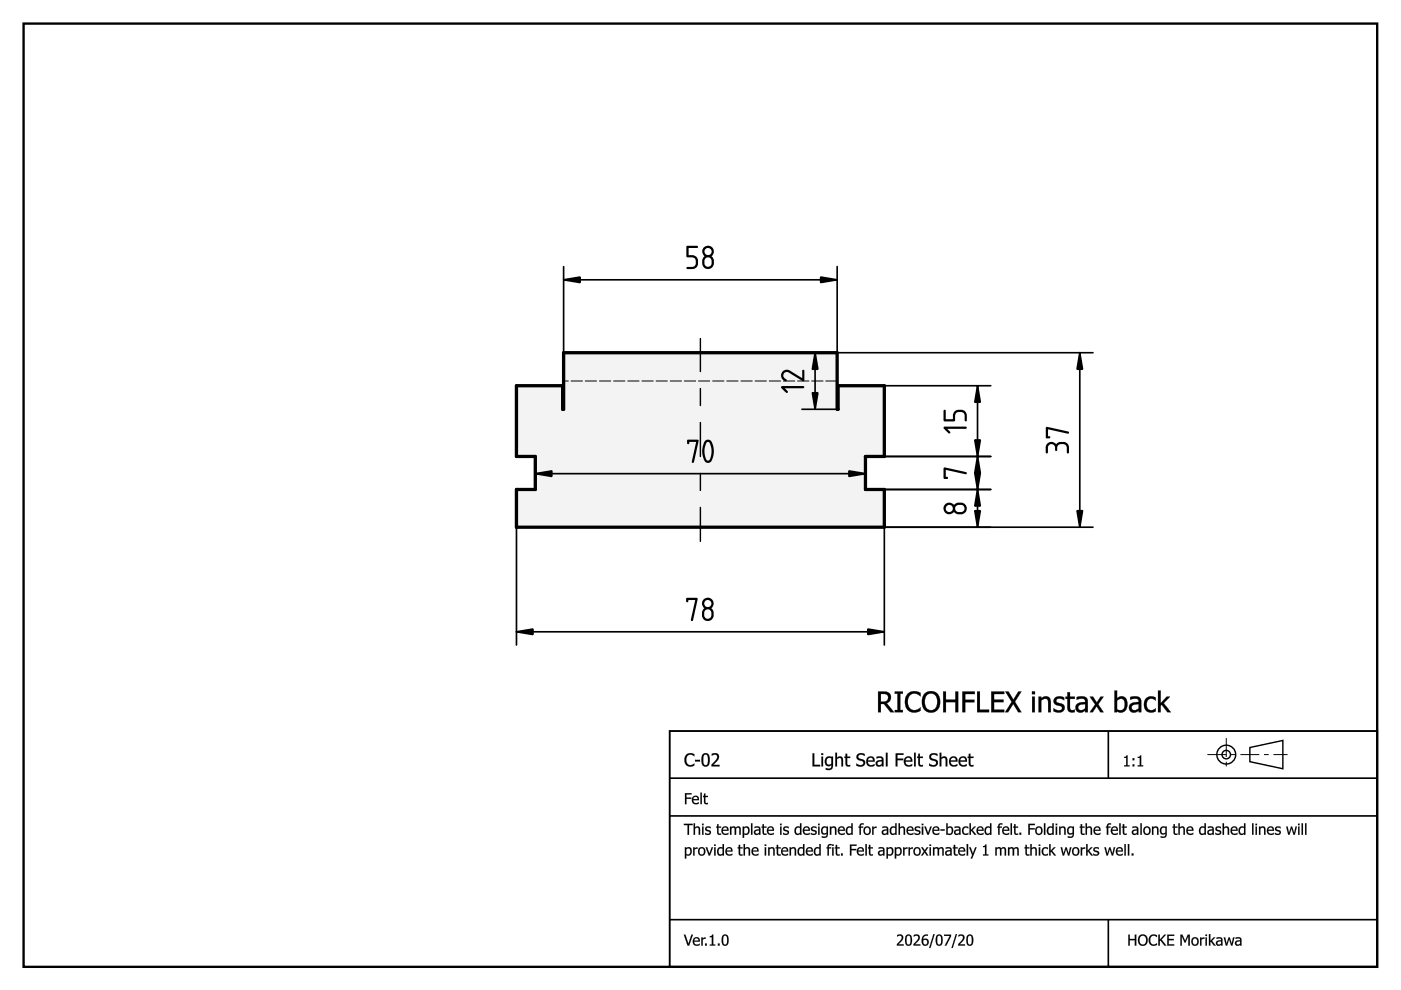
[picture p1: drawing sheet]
<svg xmlns="http://www.w3.org/2000/svg" width="297mm" height="210mm" viewBox="0 0 297 210" stroke-linecap="round" stroke-linejoin="round" font-family="sans-serif">
<g fill="#000">
<path d="M0 0h297v210h-297zM0 0v210h297v-210z"/>
<path d="M186.2 146.6h1.1a1.28 1.28 0 0 1 1.6 .9 1.28 1.28 0 0 1-.9 1.6l1.6 1.9h-.8l-1.4-1.7h-.6v1.7h-.6zM186.8 147.1v1.7a1.24 1.24 0 0 0 1.4-.5 .79 .79 0 0 0 0-.9 .79 .79 0 0 0-.9-.3zM189.7 146.6h1.7v.5h-.5v3.4h.5v.5h-1.7v-.5h.6v-3.4h-.6zM192.4 147.2a2.27 2.27 0 0 1 2.8-.3v.7a1.56 1.56 0 0 0-2-.4 1.56 1.56 0 0 0-.7 1.9 1.5 1.5 0 0 0 1 1.4 1.5 1.5 0 0 0 1.7-.5v.7a2.11 2.11 0 0 1-2.5 0 2.11 2.11 0 0 1-.8-2.2l.1-.6zM196 147.1a2 2 0 0 1 2.5-.3 2 2 0 0 1 .8 2.4 1.94 1.94 0 0 1-2.1 1.9 1.94 1.94 0 0 1-1.7-2.3l.1-1zM196.6 147.4a2.27 2.27 0 0 0 .3 3.1 1.39 1.39 0 0 0 1.4-.3 1.39 1.39 0 0 0 .4-1.4 1.37 1.37 0 0 0-.5-1.5 1.37 1.37 0 0 0-1.6 .1zM200 146.6h.6v1.7h2v-1.7h.5v4.4h-.5v-2.1h-2v2.1h-.6zM204.1 146.6h2.6v.5h-2.1v1.3h2v.5h-2v2.1h-.5zM207.2 146.6h.6v3.9h1.9v.5h-2.5zM210.2 146.6h2.7v.5h-2.1v1.2h2v.6h-2v1.6h2.1v.5h-2.7zM213.2 146.6h.6l1.1 1.7 1-1.7h.6l-1.3 2.2 1.4 2.2h-.7l-1.1-1.8-1.1 1.8h-.6l1.4-2.2zM218.8 147.7h.6v3.3h-.6zM218.8 146.6h.6v.6h-.6zM220.2 147.7h.6v.4a1.12 1.12 0 0 1 1.3-.4 1.12 1.12 0 0 1 .7 1.2v2.1h-.6v-1.9a.79 .79 0 0 0-.4-.9 .79 .79 0 0 0-1 .4v2.4h-.6zM223.7 147.9a1.92 1.92 0 0 1 1.9 0v.6a1.22 1.22 0 0 0-1.6-.1 .78 .78 0 0 0 1 .8 .99 .99 0 0 1 .7 1.2 .99 .99 0 0 1-1.2 .7l-1.1-.3v-.6a1.26 1.26 0 0 0 1.8 .1 .84 .84 0 0 0-1.1-.8 .91 .91 0 0 1-.7-.7 .91 .91 0 0 1 .3-.9zM226.3 146.8h.6v.9h1v.5h-1v1.5a.64 .64 0 0 0 .2 .8 .64 .64 0 0 0 .8 0v.5a1.05 1.05 0 0 1-1.6-1v-1.8h-.4v-.5h.4zM228.7 149.6a.66 .66 0 0 0 .2 .9 .66 .66 0 0 0 .9-.1l.3-.2v-.9l-1 .1zM228.3 147.8a1.71 1.71 0 0 1 2.3 .6v2.6h-.5v-.4a1.13 1.13 0 0 1-2-.1 1.13 1.13 0 0 1 1.2-1.6l.8-.1a.79 .79 0 0 0-1.3-.6l-.5 .2zM231.1 147.7h.6l.8 1.2 .8-1.2h.7l-1.2 1.6 1.2 1.7h-.7l-.8-1.2-.8 1.2h-.6l1.1-1.6zM236.8 148.5v1.9a1.03 1.03 0 0 0 1.2 .1 1.03 1.03 0 0 0 .5-1.2 .92 .92 0 0 0-.5-1.1 .92 .92 0 0 0-1.2 .3zM236.3 146.4h.5v1.7a1.29 1.29 0 0 1 1.6-.3 1.29 1.29 0 0 1 .6 1.5 1.44 1.44 0 0 1-.5 1.5 1.44 1.44 0 0 1-1.7 0v.2h-.5zM240.1 149.6a.66 .66 0 0 0 .1 .9 .66 .66 0 0 0 1-.1l.2-.2v-.9l-1 .1zM239.6 147.8a1.71 1.71 0 0 1 2.3 .6l.1 2.6h-.6v-.4a1.13 1.13 0 0 1-1.9-.1 1.13 1.13 0 0 1 1.1-1.6l.8-.1a.79 .79 0 0 0-1.2-.6l-.6 .2zM243 148.1a1.74 1.74 0 0 1 2-.2v.6a1.14 1.14 0 0 0-1.4-.2 1.14 1.14 0 0 0-.5 1.4 1.09 1.09 0 0 0 .8 .8 1.09 1.09 0 0 0 1.1-.3v.6a1.66 1.66 0 0 1-2-.1 1.66 1.66 0 0 1-.3-2.1zM245.5 146.4h.6v2.7l1.3-1.4h.7l-1.4 1.4 1.5 1.9h-.7l-1.2-1.6-.2 .2v1.4h-.6z"/>
<path d="M186.1 146.6h1.6l.7 .3a1.2 1.2 0 0 1 .1 1.9l-.5 .3 1.6 1.9h-.8l-1.4-1.7h-.6v1.7h-.7zM186.2 146.6v4.4h.6l-.1-1.8h.7l1.4 1.8h.7l-1.6-1.9 .8-.5 .2-.8-.1-.6-.9-.5zM186.8 147.1v1.7l.9-.1 .3-.2 .2-.2v-.8l-.5-.3zM186.7 147.1l1.3 .2a.88 .88 0 0 1 .1 1.3l-.4 .2h-1zM189.7 146.6h1.7v.5h-.5v3.4h.5v.5h-1.7v-.5h.6v-3.4h-.6zM189.7 146.6v.5l.6-.1v3.6l-.6-.1v.5h1.7v-.5l-.6 .1v-3.6l.6 .1v-.5zM192.4 147.1l.9-.5h.9l1 .3v.8l-.7-.5a1.41 1.41 0 0 0-1.6 .3 1.97 1.97 0 0 0 .7 3h.7l.9-.5v.7l-.6 .2a2.03 2.03 0 0 1-2.2-.4l-.4-.7a2.75 2.75 0 0 1 0-1.9zM192.4 147.2a2.64 2.64 0 0 0 .6 3.7l1.2 .1 .7-.2 .3-.1v-.7l-.5 .4a1.47 1.47 0 0 1-1.4 .1l-.5-.3-.3-.6-.1-.8 .1-.8 .5-.7 .6-.3 .9 .1 .7 .5v-.7l-.6-.2a2.14 2.14 0 0 0-2.2 .5zM196 147.1l.6-.4a1.84 1.84 0 0 1 1.6 0 1.92 1.92 0 0 1 1.2 2.1l-.2 1-.4 .7a1.8 1.8 0 0 1-2 .5l-.8-.5-.4-.7a2.89 2.89 0 0 1 0-2zM196 147.1a2.69 2.69 0 0 0 .6 3.8 1.89 1.89 0 0 0 2.6-1.1v-1.7l-.4-1a2.04 2.04 0 0 0-2.8 0zM196.4 147.5a2.64 2.64 0 0 0 0 2.6 1.31 1.31 0 0 0 2 0l.3-1.3-.1-.7a1.26 1.26 0 0 0-.9-1 1.26 1.26 0 0 0-1.3 .4zM196.5 147.3l.5-.2 .6-.1 .8 .5a2.35 2.35 0 0 1-.4 3 1.42 1.42 0 0 1-1.5-.3 1.42 1.42 0 0 1-.5-1.4l.1-.8zM199.9 146.6h.7v1.7h2l-.1-1.7h.7v4.4h-.7v-2.1h-1.9v2.1h-.7zM200 146.6v4.4h.6l-.1-2.2h2.1v2.2h.5v-4.4h-.5v1.8h-2.1l.1-1.8zM204 146.6h2.7v.6l-2.1-.1v1.3l2-.1v.6h-2l.1 2.1h-.7zM204.1 146.6v4.4h.5v-2.1h2v-.5h-2v-1.3h2.1v-.5zM207.1 146.6h.7v3.9l1.9-.1v.6h-2.6zM207.2 146.6v4.4h2.5v-.5h-2l.1-3.9zM210.1 146.6h2.8v.6h-2.1v1.1h2v.6h-2v1.6l2.1-.1v.6h-2.8zM210.2 146.6v4.4h2.7v-.5h-2.2v-1.7h2.1v-.5l-2.1 .1v-1.3h2.2v-.5zM213.1 146.6h.7l1.1 1.7 1-1.7h.7l-1.4 2.2 1.4 2.2h-.7l-1.1-1.8-1 1.8h-.7l1.4-2.2zM213.2 146.6l1.3 2.2-1.4 2.2h.6l1.1-1.8 1.1 1.8h.7l-1.5-2.2 1.4-2.2h-.6l-1 1.8-1.1-1.8zM218.8 147.7h.6v3.3h-.6zM218.8 147.7v3.3h.6v-3.3zM218.8 146.6h.7v.6h-.7zM218.8 146.6v.6h.6v-.6zM220.2 147.7h.6v.4l.4-.4a.98 .98 0 0 1 1.3 .2l.3 .7v2.4h-.6l-.1-2.6a.92 .92 0 0 0-1.3 .2v2.4h-.6zM220.2 147.7v3.3h.6l-.1-2.5 .9-.4 .4 .1 .2 .3v2.5h.6v-2.1a1.1 1.1 0 0 0-.8-1.2 1.1 1.1 0 0 0-1.3 .5l.1-.5zM223.7 147.9l.6-.3 1 .1 .3 .2v.6l-.2-.1a.93 .93 0 0 0-1.4 .2l.1 .3 .3 .1a1.09 1.09 0 0 1 1.4 1.2 1.09 1.09 0 0 1-1.6 .9l-.9-.3v-.7l.8 .5h.7l.3-.2v-.4l-1.6-.8-.1-.6zM223.7 147.9a.88 .88 0 0 0-.3 .9 .88 .88 0 0 0 .7 .7l.6 .2a.54 .54 0 0 1 .4 .7 .54 .54 0 0 1-.8 .2l-.9-.4v.6l.4 .2h1.2l.4-.2a1.07 1.07 0 0 0 .2-1.3l-1.6-.6-.1-.3 .2-.4a1.35 1.35 0 0 1 1.5 .3v-.6a1.93 1.93 0 0 0-1.9 0zM226.3 146.8h.6v.9h1v.5h-1v1.9l.2 .4 .8-.1v.6a1.49 1.49 0 0 1-1.4-.2l-.2-.5v-2.1h-.4v-.5h.4zM226.3 146.8v1l-.4-.1v.5l.4-.1v1.9a.92 .92 0 0 0 1.2 1h.4l-.1-.5a.78 .78 0 0 1-.9-.1l-.1-2.3 1.1 .1v-.5l-1.1 .1 .1-1zM228.8 149.6l-.2 .4 .1 .4 .7 .1 .7-.3v-.9l-1 .1zM228.7 149.6l.5-.2 .9-.2v1a.84 .84 0 0 1-.8 .4 .84 .84 0 0 1-.7-.6zM228.3 147.8l1-.2a1.23 1.23 0 0 1 1.3 .6l.1 2.8h-.7l.1-.4-.4 .3a1.02 1.02 0 0 1-1.6-.4l-.1-.7 .4-.6 .6-.3 1.1-.1-.1-.4-.4-.2-1.3 .2zM228.3 147.8v.6l.7-.3 .7 .1 .3 .2 .1 .5a1.78 1.78 0 0 0-2 .9v.7l.5 .5h.8l.7-.4v.4h.5v-2.4l-.2-.5-.5-.4zM231 147.7h.8l.7 1.2 .8-1.2h.7l-1.2 1.6 1.2 1.7h-.7l-.8-1.2-.8 1.2h-.7l1.2-1.6zM231.1 147.7l1.1 1.7-1.1 1.6h.6l.8-1.3 .8 1.3h.7l-1.2-1.7 1.2-1.6h-.7l-.8 1.3-.8-1.3zM236.8 148.5v1.9l.8 .2 .4-.2 .3-.4 .2-.7-.2-.8a.99 .99 0 0 0-1.4 .1zM236.8 148.5l.5-.2a.86 .86 0 0 1 1 0 .86 .86 0 0 1 .2 1 1.05 1.05 0 0 1-.5 1.2 1.05 1.05 0 0 1-1.2-.1zM236.3 146.4h.6l-.1 1.6 .5-.2a1.18 1.18 0 0 1 1.7 1.1 1.62 1.62 0 0 1-1.7 2.2l-.5-.3v.2h-.5zM236.3 146.4v4.6h.5v-.2a1.37 1.37 0 0 0 1.8-.2 2.62 2.62 0 0 0 .1-2.5 1.26 1.26 0 0 0-1.9 0v-1.7zM240.1 149.6l-.1 .4 .1 .4 .6 .1 .7-.3v-.9l-1 .1zM240.1 149.6l.5-.2 .8-.2v1a.84 .84 0 0 1-.8 .4 .84 .84 0 0 1-.7-.6zM239.6 147.8l1-.2a1.23 1.23 0 0 1 1.3 .6l.1 2.8h-.6v-.4l-.4 .3a1.02 1.02 0 0 1-1.6-.4l-.1-.7 .5-.6 .6-.3 1-.1v-.4l-.5-.2-1.3 .2zM239.6 147.8v.6l.7-.3 .8 .1 .3 .2v.5a1.78 1.78 0 0 0-2 .9l.1 .7 .5 .5h.7l.7-.4v.4h.6l-.1-2.4-.2-.5-.5-.4zM242.9 148.1l.7-.4h.8l.7 .2v.6l-.7-.3a1.08 1.08 0 0 0-1.1 .4 1.08 1.08 0 0 0-.1 1.1l.2 .6a1.16 1.16 0 0 0 1.2 .2l.5-.3v.6l-.7 .3a1.63 1.63 0 0 1-1.5-.4l-.3-.6-.1-.7 .1-.8zM243 148.1a1.91 1.91 0 0 0 .5 2.9h.9l.6-.2v-.6a1.11 1.11 0 0 1-1.4 .3 1.11 1.11 0 0 1-.5-1.4l.2-.7a.96 .96 0 0 1 1.3-.1l.4 .2v-.6l-.3-.1a1.61 1.61 0 0 0-1.7 .3zM245.5 146.4h.6v2.7l1.3-1.4h.7l-1.4 1.4 1.6 1.9h-.8l-1.2-1.6-.2 .2v1.4h-.6zM245.5 146.4v4.6h.6l-.1-1.4 .3-.2 1.2 1.6h.7l-1.5-1.9 1.4-1.4h-.7l-1.4 1.5 .1-2.8z"/>
<path d="M145 174.7h1.9v.3l-.8-.1v2.1h-.3v-2.1l-.8 .1zM145 174.7v.2h.8v2.1h.3v-2.1h.8v-.2zM147 174.5h.4v.9l.5-.2 .5 .3 .1 1.5h-.4v-1.4a.46 .46 0 0 0-.7 .1v1.3h-.4zM147.1 174.6v2.4h.3l-.1-1.3 .5-.2 .3 .2v1.3h.3v-1.1a.58 .58 0 0 0-.4-.7 .58 .58 0 0 0-.7 .3l.1-.9zM148.8 175.2h.4v1.8h-.4zM148.9 175.2v1.8h.3v-1.8zM148.8 174.6h.4v.4h-.4zM148.8 174.7v.3h.4v-.3zM149.7 175.3l.4-.1 .5 .1h.1v.4a.41 .41 0 0 0-.5-.3 .41 .41 0 0 0-.3 .5l.1 .1a.59 .59 0 0 1 .8 .6 .59 .59 0 0 1-.9 .4l-.4-.1v-.4l.4 .3 .5-.2a.29 .29 0 0 0-.1-.3 .29 .29 0 0 0-.3 0l-.5-.4zM149.7 175.4l-.2 .3 .1 .3 .8 .4a.39 .39 0 0 1-.2 .5 .39 .39 0 0 1-.5-.2l-.2-.1v.3l.9 .1 .3-.5-.1-.3-.7-.3-.1-.2 .3-.3 .6 .2v-.3l-.6-.1zM152 174.7h.4l-.1 .5h.6v.3h-.6v1l.2 .2h.4v.3h-.6l-.2-.2-.1-1.3h-.2v-.3h.2zM152 174.7l.1 .6-.3-.1v.3h.3v1.3l.2 .2h.6v-.3h-.5l-.1-.4v-.8h.6v-.3l-.6 .1v-.6zM153.2 175.4v.1a.77 .77 0 0 1 1.1-.1l.2 .8h-1.2a.56 .56 0 0 0 .7 .5l.4-.1v.3l-.5 .1-.5-.1-.4-.3v-.7zM153.2 175.5l-.2 .6 .2 .7 .6 .2 .6-.1v-.3l-.7 .2-.4-.5-.1-.2 1.3 .1-.2-.8-.5-.2zM153.4 175.6l-.1 .3h.9l-.3-.4zM153.4 175.6l.6-.1 .2 .4h-1zM154.8 175.2h.3v.2l.2-.1a.47 .47 0 0 1 .7 .2l.4-.3 .5 .1 .2 .4v1.3h-.4v-1.1a.35 .35 0 0 0-.2-.4 .35 .35 0 0 0-.4 .2v1.3h-.4v-1.1a.34 .34 0 0 0-.2-.4 .34 .34 0 0 0-.4 .2v1.3h-.3zM154.8 175.2v1.8h.3v-1.3l.4-.2 .3 .2v1.3h.3l-.1-1.3 .5-.2 .2 .2 .1 1.3h.2l-.1-1.6-.5-.2-.4 .3a.53 .53 0 0 0-.5-.3 .53 .53 0 0 0-.4 .3v-.3zM157.4 175.2h.4v.2l.2-.1a.67 .67 0 0 1 .7 .1 .67 .67 0 0 1 .2 .7 .77 .77 0 0 1-.3 .8 .77 .77 0 0 1-.8 0v.8h-.4zM157.5 175.2v2.4h.3l-.1-.7 .5 .1 .5-.2a1.38 1.38 0 0 0 .1-1.4 .67 .67 0 0 0-1.1 .1l.1-.3zM157.8 175.7v1h.5l.3-.4-.1-.7-.3-.1zM157.7 175.7l.3-.2a.51 .51 0 0 1 .6 .2 .51 .51 0 0 1 0 .6 .56 .56 0 0 1-.9 .4zM159.2 174.5h.3v2.5h-.3zM159.2 174.6v2.4h.3v-2.4zM160.2 176.3v.4h.4l.3-.1v-.5zM160.2 176.3l.7-.2v.5a.41 .41 0 0 1-.5 .2 .41 .41 0 0 1-.2-.5zM160 175.3l.2-.1a.83 .83 0 0 1 1 .3v1.5h-.3v-.2l-.2 .2a.57 .57 0 0 1-.7-.1 .57 .57 0 0 1-.1-.7l.4-.3 .6-.1-.2-.3-.7 .1zM160 175.3v.3l.8-.1 .1 .4a.78 .78 0 0 0-1 .8l.3 .3h.4l.3-.2v.2h.3l-.1-1.6-.3-.2zM161.7 174.7h.3v.5h.5v.3h-.5v1l.1 .2h.4v.3h-.5l-.3-.2v-1.3h-.2v-.3h.2zM161.7 174.7v.6l-.2-.1v.3h.2v1.3l.3 .2h.5v-.3h-.5v-.4v-.8h.5v-.3l-.5 .1v-.6zM162.8 175.4v.1a.77 .77 0 0 1 1.1-.1l.2 .8h-1.2a.56 .56 0 0 0 .8 .5l.4-.1v.3l-.5 .1-.6-.1-.3-.3-.1-.7zM162.8 175.5l-.2 .6 .2 .7 .7 .2 .6-.1v-.3l-.8 .2-.4-.5v-.2l1.2 .1-.2-.8-.5-.2zM163 175.6l-.1 .3h.9l-.2-.4zM163 175.6l.6-.1 .2 .4h-.9zM165.4 175.2h.3v1.8h-.3zM165.4 175.2v1.8h.3v-1.8zM165.4 174.6h.3v.4h-.3zM165.4 174.7v.3h.3v-.3zM166.2 175.3l.5-.1 .4 .1h.1v.4a.41 .41 0 0 0-.5-.3 .41 .41 0 0 0-.3 .5l.2 .1a.59 .59 0 0 1 .7 .6 .59 .59 0 0 1-.9 .4l-.4-.1v-.4l.4 .3 .6-.2a.29 .29 0 0 0-.1-.3 .29 .29 0 0 0-.3 0l-.6-.4zM166.2 175.4l-.1 .3v.3l.8 .4a.39 .39 0 0 1-.1 .5 .39 .39 0 0 1-.5-.2l-.3-.1v.3l.9 .1 .4-.5-.1-.3-.7-.3-.2-.2 .4-.3 .5 .2v-.3l-.5-.1zM168.7 175.4l.3-.2 .6 .1v-.8h.3v2.5h-.3v-.2l-.6 .2-.4-.2-.2-.7zM168.7 175.5l-.2 .6 .1 .7 .7 .2 .3-.2v.2h.3v-2.4h-.3v.7a.72 .72 0 0 0-.9 .2zM168.9 175.6l-.1 1 .6 .1 .2-.1v-1l-.4-.1zM168.9 175.6l.3-.1 .4 .1v1a.55 .55 0 0 1-.7 .1 .55 .55 0 0 1-.2-.8zM170.4 175.4v.1a.77 .77 0 0 1 1.1-.1l.2 .8h-1.2a.56 .56 0 0 0 .8 .5l.4-.1v.3l-.5 .1-.6-.1-.3-.3-.1-.7zM170.4 175.5l-.2 .6 .2 .7 .7 .2 .6-.1v-.3l-.8 .2-.4-.5v-.2l1.2 .1-.2-.8-.5-.2zM170.6 175.6l-.1 .3h.9l-.2-.4zM170.6 175.6l.6-.1 .2 .4h-.9zM172.1 175.3l.5-.1 .4 .1h.1v.4a.41 .41 0 0 0-.5-.3 .41 .41 0 0 0-.3 .5l.2 .1a.59 .59 0 0 1 .7 .6 .59 .59 0 0 1-.9 .4l-.4-.1v-.4l.4 .3 .5-.2a.29 .29 0 0 0 0-.3 .29 .29 0 0 0-.3 0l-.6-.4zM172.1 175.4l-.2 .3 .1 .3 .8 .4a.39 .39 0 0 1-.1 .5 .39 .39 0 0 1-.6-.2l-.2-.1v.3l.9 .1 .4-.5-.1-.3-.7-.3-.2-.2 .4-.3 .5 .2v-.3l-.5-.1zM173.5 175.2h.3v1.8h-.3zM173.5 175.2v1.8h.3v-1.8zM173.4 174.6h.4v.4h-.4zM173.4 174.7v.3h.4v-.3zM174.5 175.6a.59 .59 0 0 0-.1 .7 .59 .59 0 0 0 .6 .3l.2-.1v-.9l-.3-.1zM174.5 175.6l.4-.2 .4 .2v.9l-.5 .2-.3-.2-.1-.4zM174.3 175.4l.4-.2h.9v1.6a.92 .92 0 0 1-1.4 .8v-.3l.4 .1 .6-.1v-.5a.68 .68 0 0 1-1 0l-.1-.7zM174.3 175.4a.84 .84 0 0 0-.2 1 .84 .84 0 0 0 .9 .5l.3-.2a.56 .56 0 0 1-.3 .7 .56 .56 0 0 1-.7-.1h-.1v.3h.6l.4-.1 .2-.2 .1-2.1-.3 .1a.72 .72 0 0 0-.9 .1zM175.9 175.2h.4v.2l.5-.2 .4 .2 .1 1.6h-.3v-1.4a.46 .46 0 0 0-.7 .1v1.3h-.4zM176 175.2v1.8h.3l-.1-1.3 .5-.2 .3 .2v1.3h.3v-1.1a.58 .58 0 0 0-.4-.7 .58 .58 0 0 0-.7 .3l.1-.3zM177.8 175.4l.1 .1a.77 .77 0 0 1 1.1-.1l.2 .8h-1.3a.56 .56 0 0 0 .8 .5l.4-.1v.3l-.5 .1-.6-.1-.3-.3-.1-.7zM177.9 175.5l-.3 .6 .3 .7 .6 .2 .6-.1v-.3l-.8 .2-.4-.5v-.2l1.2 .1-.2-.8-.5-.2zM178.1 175.6l-.2 .3h1l-.3-.4zM178.1 175.6l.5-.1 .3 .4h-1zM179.5 175.4l.4-.2 .6 .1v-.8h.3v2.5h-.3v-.2l-.7 .2-.3-.2-.2-.7zM179.6 175.5l-.3 .6 .2 .7 .6 .2 .4-.2v.2h.3v-2.4h-.3v.7a.72 .72 0 0 0-.9 .2zM179.8 175.6l-.1 1 .6 .1 .2-.1v-1l-.4-.1zM179.7 175.6l.4-.1 .4 .1v1a.55 .55 0 0 1-.7 .1 .55 .55 0 0 1-.2-.8zM182.4 174.7l.7-.1v.3a.39 .39 0 0 0-.6 .3h.5v.3h-.5v1.5h-.3v-1.5h-.2v-.3h.2zM182.4 174.7l-.2 .6-.2-.1v.3h.2v1.5h.3v-1.5h.5v-.3l-.5 .1v-.3l.2-.2h.4v-.2zM183.3 175.4a.86 .86 0 0 1 1.1 .1 .86 .86 0 0 1 0 1.2 .86 .86 0 0 1-1.1 .1l-.2-.7zM183.3 175.5l-.2 .6 .2 .7a.83 .83 0 0 0 1.1 0 1.28 1.28 0 0 0 0-1.4l-.6-.2zM183.5 175.6l-.1 .5 .1 .5a.58 .58 0 0 0 .8-.1 .58 .58 0 0 0 0-.7l-.5-.3zM183.5 175.6a.65 .65 0 0 1 .9 .3 .65 .65 0 0 1-.3 .9 .68 .68 0 0 1-.8-.4 .68 .68 0 0 1 .2-.8zM184.9 175.2h.3v.3l.7-.3v.4l-.7 .2v1.2h-.3zM184.9 175.2v1.8h.3v-1.3l.6-.1v-.3l-.6 .2v-.3zM187.3 176.3v.4h.4l.3-.1v-.5zM187.3 176.3l.8-.2v.5a.41 .41 0 0 1-.6 .2 .41 .41 0 0 1-.2-.5zM187.1 175.3l.2-.1a.83 .83 0 0 1 1 .3v1.5h-.3v-.2l-.2 .2a.57 .57 0 0 1-.7-.1 .57 .57 0 0 1-.1-.7l.4-.3 .6-.1-.2-.3-.7 .1zM187.1 175.3v.3l.8-.1 .2 .4a.78 .78 0 0 0-1.1 .8l.3 .3h.4l.4-.2-.1 .2h.3l-.1-1.6-.3-.2zM188.8 175.4l.4-.2 .6 .1v-.8h.3v2.5h-.3v-.2l-.7 .2-.3-.2-.2-.7zM188.9 175.5l-.2 .6 .1 .7 .6 .2 .4-.2v.2h.3v-2.4h-.3v.7a.72 .72 0 0 0-.9 .2zM189.1 175.6l-.1 1 .6 .1 .2-.1v-1l-.4-.1zM189.1 175.6l.3-.1 .4 .1v1a.55 .55 0 0 1-.7 .1 .55 .55 0 0 1-.2-.8zM190.5 174.5h.3v.9l.5-.2 .5 .3 .1 1.5h-.3l-.1-1.4a.46 .46 0 0 0-.7 .1v1.3h-.3zM190.5 174.6v2.4h.3v-1.3l.5-.2 .3 .2v1.3h.3v-1.1a.58 .58 0 0 0-.4-.7 .58 .58 0 0 0-.7 .3v-.9zM192.4 175.4v.1a.77 .77 0 0 1 1.1-.1l.2 .8h-1.2a.56 .56 0 0 0 .8 .5l.4-.1v.3l-.5 .1-.6-.1-.3-.3-.1-.7zM192.4 175.5l-.2 .6 .2 .7 .7 .2 .6-.1v-.3l-.8 .2-.4-.5v-.2l1.2 .1-.2-.8-.5-.2zM192.6 175.6l-.1 .3h.9l-.2-.4zM192.6 175.6l.6-.1 .2 .4h-.9zM194.1 175.3l.5-.1 .4 .1h.1v.4a.41 .41 0 0 0-.5-.3 .41 .41 0 0 0-.3 .5l.2 .1a.59 .59 0 0 1 .7 .6 .59 .59 0 0 1-.9 .4l-.4-.1v-.4l.4 .3 .5-.2a.29 .29 0 0 0 0-.3 .29 .29 0 0 0-.3 0l-.6-.4zM194.1 175.4l-.2 .3 .1 .3 .8 .4a.39 .39 0 0 1-.2 .5 .39 .39 0 0 1-.5-.2l-.2-.1v.3l.9 .1 .3-.5v-.3l-.8-.3-.1-.2 .4-.3 .5 .2v-.3l-.5-.1zM195.4 175.2h.4v1.8h-.4zM195.5 175.2v1.8h.2v-1.8zM195.4 174.6h.4v.4h-.4zM195.4 174.7v.3h.4v-.3zM196 175.2h.3l.5 1.4 .4-1.4h.4l-.7 1.8h-.3zM196 175.2l.6 1.8h.3l.7-1.8h-.4l-.4 1.4-.5-1.4zM197.9 175.4v.1a.77 .77 0 0 1 1.1-.1l.2 .8h-1.2a.56 .56 0 0 0 .7 .5l.5-.1v.3l-.6 .1-.5-.1-.4-.3v-.7zM197.9 175.5l-.2 .6 .2 .7 .6 .2 .6-.1v-.3l-.7 .2-.4-.5-.1-.2 1.3 .1-.2-.8-.5-.2zM198.1 175.6l-.1 .3h.9l-.3-.4zM198.1 175.6l.6-.1 .2 .4h-1zM199.4 175.8h.9v.3h-.9zM199.4 175.8v.3h.9v-.3zM200.9 175.7v1l.4 .1 .4-.2 .1-.5-.1-.5-.3-.1zM200.9 175.7l.2-.2a.46 .46 0 0 1 .6 .1 .46 .46 0 0 1 .1 .5 .56 .56 0 0 1-.2 .6 .56 .56 0 0 1-.7 0zM200.6 174.5h.3v.9l.3-.1a.67 .67 0 0 1 .7 .1 .67 .67 0 0 1 .2 .7 .79 .79 0 0 1-1 .9h-.5zM200.6 174.6v2.4l.3-.1a.73 .73 0 0 0 1-.1 1.4 1.4 0 0 0 0-1.4 .66 .66 0 0 0-1 .1v-.9zM202.7 176.3v.4h.3l.4-.1v-.5zM202.6 176.3l.8-.2v.5a.41 .41 0 0 1-.5 .2 .41 .41 0 0 1-.3-.5zM202.4 175.3l.2-.1a.83 .83 0 0 1 1 .3l.1 1.5h-.4v-.2l-.6 .2-.4-.3v-.5l.3-.2 .8-.2-.3-.3-.7 .1zM202.4 175.3v.3l.8-.1 .2 .4a.78 .78 0 0 0-1.1 .8l.3 .3h.4l.4-.2v.2h.3l-.2-1.6-.3-.2zM204.2 175.4l.4-.2h.5l.2 .1v.4l-.4-.2a.64 .64 0 0 0-.6 .4 .64 .64 0 0 0 .1 .7l.4 .2 .5-.3v.4l-.5 .1-.6-.2-.3-.7zM204.2 175.5a1.03 1.03 0 0 0 .2 1.5l.9-.1v-.3a.64 .64 0 0 1-1 0 .64 .64 0 0 1 .1-1l.4-.2 .5 .3v-.3a.91 .91 0 0 0-1.1 .1zM205.5 174.5h.4v1.5l.6-.8h.4l-.7 .8 .8 1h-.4l-.6-.8-.1 .8h-.4zM205.6 174.6v2.4h.3l-.1-.7 .2-.2 .6 .9h.4l-.8-1 .7-.8h-.4l-.7 .8 .1-1.4zM207.2 175.4l.1 .1a.74 .74 0 0 1 .9-.2 .74 .74 0 0 1 .3 .9h-1.1a.56 .56 0 0 0 .7 .5l.4-.1v.3l-.5 .1-.6-.1-.3-.3-.1-.7zM207.3 175.5a.91 .91 0 0 0-.2 1 .91 .91 0 0 0 1 .5l.4-.1v-.3l-.8 .2-.3-.3-.1-.4 1.2 .1v-.6l-.4-.4h-.5zM207.5 175.6l-.2 .3h1l-.3-.4zM207.5 175.6l.5-.1 .3 .4h-1zM208.9 175.4l.4-.2 .6 .1v-.8h.3v2.5h-.3v-.2l-.7 .2-.3-.2-.2-.7zM209 175.5a1.14 1.14 0 0 0 .1 1.5h.4l.4-.2v.2h.3v-2.4h-.3v.7a.72 .72 0 0 0-.9 .2zM209.2 175.6l-.1 1 .6 .1 .2-.1v-1l-.4-.1zM209.2 175.6l.3-.1 .4 .1v1a.55 .55 0 0 1-.7 .1 .55 .55 0 0 1-.2-.8zM211.8 174.7l.7-.1v.3a.39 .39 0 0 0-.6 .3h.5v.3h-.5v1.5h-.3v-1.5h-.2v-.3h.2zM211.8 174.7l-.1 .6-.3-.1v.3h.3l-.1 1.5h.3v-1.5h.5v-.3l-.5 .1v-.3l.2-.2h.4v-.2zM212.7 175.4v.1a.77 .77 0 0 1 1.1-.1l.2 .8h-1.2a.56 .56 0 0 0 .7 .5l.5-.1v.3l-.5 .1-.6-.1-.3-.3-.1-.7zM212.7 175.5l-.2 .6 .2 .7 .7 .2 .6-.1v-.3l-.8 .2-.4-.5v-.2l1.2 .1-.2-.8-.5-.2zM212.9 175.6l-.1 .3h.9l-.2-.4zM212.9 175.6l.6-.1 .2 .4h-.9zM214.3 174.5h.3v2.5h-.3zM214.3 174.6v2.4h.3v-2.4zM215 174.7h.3v.5h.6v.3h-.6v1l.1 .2h.5v.3h-.6l-.2-.2-.1-1.3h-.2v-.3h.2zM215 174.7v.6l-.2-.1v.3h.2l.1 1.3 .2 .2h.5v-.3h-.4l-.1-.4v-.8h.5v-.3l-.5 .1v-.6zM216.1 176.5h.4v.5h-.4zM216.1 176.5v.5h.4v-.5zM218 174.7h1.4v.3l-1.1-.1v.7h1.1v.3h-1.1l.1 1.1h-.4zM218 174.7v2.3h.3v-1.1h1.1v-.3h-1.1v-.7h1.1v-.2zM219.7 175.4a.86 .86 0 0 1 1.1 .1 .86 .86 0 0 1 0 1.2 .86 .86 0 0 1-1.1 .1l-.2-.7zM219.7 175.5l-.2 .6 .2 .7a.83 .83 0 0 0 1.1 0l.2-.7-.2-.7-.5-.2zM219.9 175.6a.6 .6 0 0 0-.1 .8 .6 .6 0 0 0 .8 .2l.1-.5-.1-.5-.3-.1zM219.9 175.6a.65 .65 0 0 1 .9 .3 .65 .65 0 0 1-.3 .9h-.4l-.3-.3zM221.3 174.5h.3v2.5h-.3zM221.3 174.6v2.4h.3v-2.4zM222.2 175.4l.3-.2 .6 .1v-.8h.3v2.5h-.3v-.2l-.6 .2-.4-.2-.2-.7zM222.2 175.5l-.2 .6 .1 .7 .7 .2 .3-.2v.2h.3v-2.4h-.3v.7a.72 .72 0 0 0-.9 .2zM222.4 175.6a.61 .61 0 0 0-.2 .8 .61 .61 0 0 0 .7 .3l.2-.1v-1l-.4-.1zM222.4 175.6l.3-.1 .4 .1v1a.56 .56 0 0 1-.8 0l-.1-.5zM223.8 175.2h.3v1.8h-.3zM223.8 175.2v1.8h.3v-1.8zM223.8 174.6h.4v.4h-.4zM223.8 174.7v.3h.3v-.3zM224.5 175.2h.4v.2l.5-.2 .4 .2 .2 1.6h-.4v-1.4a.46 .46 0 0 0-.7 .1v1.3h-.4zM224.6 175.2v1.8h.3l-.1-1.3 .5-.2 .3 .2v1.3h.3v-1.1a.58 .58 0 0 0-.4-.7 .58 .58 0 0 0-.7 .3l.1-.3zM226.7 175.6a.59 .59 0 0 0-.2 .7 .59 .59 0 0 0 .7 .3l.2-.1v-.9l-.4-.1zM226.7 175.6l.3-.2 .4 .2v.9l-.4 .2-.4-.2-.1-.4zM226.4 175.4l.4-.2h.9v1.6a.92 .92 0 0 1-1.3 .8v-.3l.4 .1 .5-.1 .1-.5a.68 .68 0 0 1-1 0l-.2-.7zM226.5 175.4a.84 .84 0 0 0-.2 1 .84 .84 0 0 0 .9 .5l.2-.2a.56 .56 0 0 1-.2 .7 .56 .56 0 0 1-.7-.1h-.1v.3h.5l.4-.1 .3-.2 .1-2.1-.3 .1a.72 .72 0 0 0-.9 .1zM229.1 174.7h.3v.5h.6v.3h-.6v1l.1 .2h.5v.3h-.6l-.2-.2-.1-1.3h-.2v-.3h.2zM229.1 174.7v.6l-.2-.1v.3h.2l.1 1.3 .2 .2h.6v-.3h-.5l-.1-.4v-.8h.6v-.3l-.6 .1v-.6zM230.1 174.5h.4v.9l.5-.2 .5 .3 .1 1.5h-.4v-1.4a.46 .46 0 0 0-.7 .1v1.3h-.4zM230.2 174.6v2.4h.3l-.1-1.3 .5-.2 .3 .2v1.3h.3v-1.1a.58 .58 0 0 0-.4-.7 .58 .58 0 0 0-.7 .3l.1-.9zM232 175.4l.1 .1a.77 .77 0 0 1 1.1-.1l.2 .8h-1.2a.56 .56 0 0 0 .7 .5l.4-.1v.3l-.5 .1-.6-.1-.3-.3-.1-.7zM232.1 175.5l-.2 .6 .2 .7 .6 .2 .6-.1v-.3l-.8 .2-.4-.5v-.2l1.2 .1-.2-.8-.5-.2zM232.3 175.6l-.2 .3h1l-.3-.4zM232.3 175.6l.5-.1 .3 .4h-1zM234.8 174.7l.8-.1-.1 .3a.39 .39 0 0 0-.5 .3h.5v.3h-.5v1.5h-.3v-1.5h-.2v-.3h.2zM234.8 174.7l-.1 .6-.2-.1v.3h.2v1.5h.3v-1.5h.4v-.3l-.5 .1 .1-.3 .1-.2h.5v-.2zM235.7 175.4v.1a.77 .77 0 0 1 1.1-.1l.2 .8h-1.2a.56 .56 0 0 0 .8 .5l.4-.1v.3l-.5 .1-.6-.1-.3-.3-.1-.7zM235.8 175.5l-.3 .6 .2 .7 .7 .2 .6-.1v-.3l-.8 .2-.4-.5v-.2l1.2 .1-.2-.8-.5-.2zM236 175.6l-.2 .3h.9l-.2-.4zM235.9 175.6l.6-.1 .3 .4h-1zM237.3 174.5h.3v2.5h-.3zM237.3 174.6v2.4h.3v-2.4zM238 174.7h.4l-.1 .5h.6v.3h-.6l.1 1 .1 .2h.4v.3h-.6l-.2-.2v-1.3h-.3v-.3h.3zM238.1 174.7v.6l-.2-.1v.3h.2v1.3l.3 .2h.5v-.3h-.5l-.1-.4v-.8h.6v-.3l-.6 .1v-.6zM240.4 176.3a.32 .32 0 0 0 0 .4 .32 .32 0 0 0 .4 0l.3-.1v-.5zM240.3 176.3l.8-.2v.5l-.7 .2-.1-.2zM240.1 175.3l.2-.1a.83 .83 0 0 1 1 .3l.1 1.5h-.4l.1-.2-.3 .2a.57 .57 0 0 1-.7-.1 .57 .57 0 0 1-.1-.7l.4-.3 .7-.1-.3-.3-.7 .1zM240.1 175.3v.3l.8-.1 .2 .4a.78 .78 0 0 0-1.1 .8l.3 .3h.4l.4-.2v.2h.3l-.2-1.6-.3-.2zM241.8 174.5h.3v2.5h-.3zM241.8 174.6v2.4h.3v-2.4zM242.6 175.4a.86 .86 0 0 1 1.1 .1 .86 .86 0 0 1 0 1.2 .86 .86 0 0 1-1.1 .1l-.2-.7zM242.6 175.5l-.2 .6 .2 .7a.83 .83 0 0 0 1.1 0 1.28 1.28 0 0 0 0-1.4l-.5-.2zM242.8 175.6l-.1 .5 .1 .5a.58 .58 0 0 0 .8-.1 .58 .58 0 0 0 0-.7l-.4-.3zM242.8 175.6a.65 .65 0 0 1 .9 .3 .65 .65 0 0 1-.3 .9 .68 .68 0 0 1-.7-.4 .68 .68 0 0 1 .1-.8zM244.2 175.2h.4l-.1 .2 .6-.2 .4 .2 .1 1.6h-.3v-1.4a.46 .46 0 0 0-.8 .1l.1 1.3h-.4zM244.2 175.2v1.8h.3v-1.3l.5-.2 .3 .2v1.3h.3v-1.1a.58 .58 0 0 0-.4-.7 .58 .58 0 0 0-.7 .3v-.3zM246.4 175.6a.59 .59 0 0 0-.2 .7 .59 .59 0 0 0 .7 .3l.2-.1v-.9l-.4-.1zM246.3 175.6l.4-.2 .4 .2v.9l-.5 .2-.3-.2-.1-.4zM246.1 175.4l.4-.2h.9v1.6a.92 .92 0 0 1-1.3 .8v-.3l.4 .1 .5-.1 .1-.5a.68 .68 0 0 1-1 0l-.2-.7zM246.2 175.4a.84 .84 0 0 0-.3 1 .84 .84 0 0 0 1 .5l.2-.2a.56 .56 0 0 1-.2 .7 .56 .56 0 0 1-.7-.1h-.1v.3h.5l.4-.1 .3-.2 .1-2.1-.3 .1a.72 .72 0 0 0-.9 .1zM248.8 174.7h.3v.5h.6v.3h-.6v1l.1 .2h.5v.3h-.6l-.2-.2-.1-1.3h-.2v-.3h.2zM248.8 174.7v.6l-.2-.1v.3h.2l.1 1.3 .2 .2h.5v-.3h-.4l-.1-.4v-.8h.5v-.3l-.5 .1v-.6zM249.8 174.5h.4l-.1 .9 .6-.2 .5 .3v1.5h-.3v-1.4a.46 .46 0 0 0-.8 .1l.1 1.3h-.4zM249.8 174.6v2.4h.3v-1.3l.5-.2 .3 .2v1.3h.3v-1.1a.58 .58 0 0 0-.4-.7 .58 .58 0 0 0-.7 .3v-.9zM251.7 175.4v.1a.77 .77 0 0 1 1.1-.1l.2 .8h-1.2a.56 .56 0 0 0 .8 .5l.4-.1v.3l-.5 .1-.6-.1-.3-.3-.1-.7zM251.8 175.5l-.3 .6 .2 .7 .7 .2 .6-.1v-.3l-.8 .2-.4-.5v-.2l1.2 .1-.2-.8-.5-.2zM252 175.6l-.2 .3h.9l-.2-.4zM251.9 175.6l.6-.1 .3 .4h-1zM254.4 175.4l.4-.2 .6 .1v-.8h.3v2.5h-.3v-.2l-.7 .2-.3-.2-.2-.7zM254.4 175.5l-.2 .6 .2 .7 .6 .2 .4-.2v.2h.3v-2.4h-.3v.7a.72 .72 0 0 0-1 .2zM254.6 175.6a.61 .61 0 0 0-.1 .8 .61 .61 0 0 0 .7 .3l.2-.1v-1l-.4-.1zM254.6 175.6l.4-.1 .4 .1v1a.56 .56 0 0 1-.8 0l-.1-.5zM256.4 176.3l-.1 .4h.4l.4-.1v-.5zM256.3 176.3l.8-.2v.5a.41 .41 0 0 1-.6 .2 .41 .41 0 0 1-.2-.5zM256.1 175.3l.2-.1a.7 .7 0 0 1 1.1 .6v1.2h-.4l.1-.2-.3 .2a.57 .57 0 0 1-.7-.1 .57 .57 0 0 1-.1-.7l.4-.3 .7-.1-.3-.3-.7 .1zM256.1 175.3v.3l.8-.1 .2 .4a.78 .78 0 0 0-1.1 .8l.3 .3h.4l.4-.2v.2h.3l-.1-1.5-.4-.3zM257.8 175.3l.5-.1 .5 .1h.1l-.1 .4a.41 .41 0 0 0-.4-.3 .41 .41 0 0 0-.4 .5l.2 .1a.59 .59 0 0 1 .7 .6 .59 .59 0 0 1-.8 .4l-.4-.1v-.4l.4 .3 .5-.2a.29 .29 0 0 0-.1-.3 .29 .29 0 0 0-.3 0l-.5-.4zM257.9 175.4l-.2 .3 .1 .3 .8 .4a.39 .39 0 0 1-.2 .5 .39 .39 0 0 1-.5-.2l-.2-.1v.3l.8 .1 .4-.5-.1-.3-.7-.3-.1-.2 .3-.3 .6 .2v-.3l-.6-.1zM259.2 174.5h.3v.9l.5-.2 .5 .3 .1 1.5h-.3l-.1-1.4a.46 .46 0 0 0-.7 .1v1.3h-.3zM259.2 174.6v2.4h.3v-1.3l.5-.2 .3 .2v1.3h.3v-1.1a.58 .58 0 0 0-.4-.7 .58 .58 0 0 0-.7 .3v-.9zM261.1 175.4v.1a.77 .77 0 0 1 1.1-.1l.2 .8h-1.2a.56 .56 0 0 0 .8 .5l.4-.1v.3l-.5 .1-.6-.1-.3-.3-.1-.7zM261.1 175.5a.91 .91 0 0 0-.1 1 .91 .91 0 0 0 .9 .5l.5-.1v-.3l-.8 .2-.4-.3v-.4l1.2 .1-.1-.6-.3-.4h-.5zM261.3 175.6l-.1 .3h.9l-.2-.4zM261.3 175.6l.6-.1 .2 .4h-.9zM262.8 175.4l.4-.2 .6 .1-.1-.8h.4v2.5h-.4v-.2l-.6 .2-.3-.2-.2-.7zM262.8 175.5l-.2 .6 .2 .7 .6 .2 .4-.2v.2h.3v-2.4h-.3l-.1 .7a.72 .72 0 0 0-.9 .2zM263 175.6v1l.5 .1 .3-.1v-1l-.4-.1zM263 175.6l.4-.1 .4 .1v1a.55 .55 0 0 1-.8 .1 .55 .55 0 0 1-.1-.8zM265.4 174.5h.4v2.5h-.4zM265.5 174.6v2.4h.3v-2.4zM266.2 175.2h.3v1.8h-.3zM266.2 175.2v1.8h.3v-1.8zM266.2 174.6h.3v.4h-.3zM266.2 174.7v.3h.3v-.3zM266.9 175.2h.3v.2l.6-.2 .4 .2 .1 1.6h-.3l-.1-1.4a.46 .46 0 0 0-.7 .1v1.3h-.3zM266.9 175.2v1.8h.3v-1.3l.5-.2 .3 .2v1.3h.3v-1.1a.58 .58 0 0 0-.4-.7 .58 .58 0 0 0-.7 .3v-.3zM268.8 175.4v.1a.77 .77 0 0 1 1.1-.1l.2 .8h-1.2a.56 .56 0 0 0 .8 .5l.4-.1v.3a.98 .98 0 0 1-1.3-.2 .98 .98 0 0 1 0-1.3zM268.8 175.5l-.2 .6 .2 .7 .7 .2 .6-.1v-.3l-.8 .2-.4-.5v-.2l1.2 .1-.2-.8-.5-.2zM269 175.6l-.1 .3h.9l-.2-.4zM269 175.6l.6-.1 .2 .4h-.9zM270.5 175.3l.5-.1 .4 .1h.1v.4a.41 .41 0 0 0-.5-.3 .41 .41 0 0 0-.3 .5l.2 .1a.59 .59 0 0 1 .7 .6 .59 .59 0 0 1-.9 .4l-.4-.1v-.4l.4 .3 .5-.2a.29 .29 0 0 0 0-.3 .29 .29 0 0 0-.3 0l-.6-.4zM270.5 175.4l-.2 .3 .1 .3 .8 .4a.39 .39 0 0 1-.2 .5 .39 .39 0 0 1-.5-.2l-.2-.1v.3l.9 .1 .4-.5-.1-.3-.8-.3-.1-.2 .4-.3 .5 .2v-.3l-.5-.1zM272.7 175.2h.3l.3 1.4 .4-1.4h.3l.4 1.4 .3-1.4h.3l-.5 1.8h-.3l-.4-1.4-.4 1.4h-.3zM272.7 175.2l.4 1.8h.3l.4-1.4 .5 1.4h.2l.5-1.8h-.3l-.3 1.5-.4-1.5h-.3l-.4 1.5-.3-1.5zM275.2 175.2h.3v1.8h-.3zM275.2 175.2v1.8h.3v-1.8zM275.2 174.6h.4v.4h-.4zM275.2 174.7v.3h.3v-.3zM275.9 174.5h.4v2.5h-.4zM276 174.6v2.4h.3v-2.4zM276.7 174.5h.3v2.5h-.3zM276.7 174.6v2.4h.3v-2.4z"/>
<path d="M145 174.7h1.9v.2h-.8v2.1h-.3v-2.1h-.8zM147.1 174.6h.3v.8a.59 .59 0 0 1 .7-.2 .59 .59 0 0 1 .3 .7v1.1h-.3v-1a.42 .42 0 0 0-.2-.5 .42 .42 0 0 0-.5 .2v1.3h-.3zM148.9 175.2h.3v1.8h-.3zM148.8 174.7h.4v.3h-.4zM149.7 175.4l.7-.2 .3 .1v.3a.42 .42 0 0 0-.5-.2 .42 .42 0 0 0-.3 .5l.1 .1a.58 .58 0 0 1 .7 .6 .58 .58 0 0 1-.8 .4l-.4-.1v-.3a.53 .53 0 0 0 .5 .2 .53 .53 0 0 0 .4-.4l-.3-.1a.53 .53 0 0 1-.5-.3 .53 .53 0 0 1 .1-.6zM152 174.7h.3v.5h.6v.3h-.6l.1 1.1 .1 .2 .4-.1v.3a.59 .59 0 0 1-.9-.5v-1h-.2v-.3h.2zM153.2 175.5a.74 .74 0 0 1 .9-.2 .74 .74 0 0 1 .4 .9h-1.2a.69 .69 0 0 0 .4 .5 .69 .69 0 0 0 .7-.1v.3a.96 .96 0 0 1-1.2-.2 .96 .96 0 0 1 0-1.2zM153.4 175.6l-.1 .3h.9v-.1a.44 .44 0 0 0-.3-.4 .44 .44 0 0 0-.5 .2zM154.8 175.2h.3v.2a.54 .54 0 0 1 .9 .1 .55 .55 0 0 1 .7-.3 .55 .55 0 0 1 .3 .6v1.2h-.2v-1a.36 .36 0 0 0-.3-.5 .36 .36 0 0 0-.4 .3v1.2h-.3v-1.1a.36 .36 0 0 0-.3-.5 .36 .36 0 0 0-.4 .3v1.3h-.3zM157.5 175.2h.3v.2a.68 .68 0 0 1 .8-.1 .68 .68 0 0 1 .3 .8 .77 .77 0 0 1-.3 .8 .77 .77 0 0 1-.8 0v.7h-.3zM157.8 175.7v1a.62 .62 0 0 0 .9-.4 .62 .62 0 0 0-.6-.8zM159.2 174.6h.3v2.4h-.3zM160.2 176.3a.39 .39 0 0 0 .2 .5 .39 .39 0 0 0 .5-.2v-.5zM160 175.3l.2-.1a.69 .69 0 0 1 1 .6v1.2h-.3v-.2a.6 .6 0 0 1-1-.1 .6 .6 0 0 1 .6-.8l.4-.1v-.2l-.4-.1-.5 .1zM161.7 174.7h.3v.5h.5v.3h-.5v1.1l.2 .2 .3-.1v.3a.59 .59 0 0 1-.8-.5v-1h-.2v-.3h.2zM162.8 175.5a.74 .74 0 0 1 .9-.2 .74 .74 0 0 1 .4 .9h-1.2a.69 .69 0 0 0 .4 .5 .69 .69 0 0 0 .8-.1v.3a.96 .96 0 0 1-1.3-.2 .96 .96 0 0 1 0-1.2zM163 175.6l-.1 .3h.9v-.1a.44 .44 0 0 0-.3-.4 .44 .44 0 0 0-.5 .2zM165.4 175.2h.3v1.8h-.3zM165.4 174.7h.3v.3h-.3zM166.2 175.4l.8-.2 .2 .1v.3a.42 .42 0 0 0-.5-.2 .42 .42 0 0 0-.3 .5l.2 .1a.58 .58 0 0 1 .7 .6 .58 .58 0 0 1-.9 .4l-.4-.1v-.3a.53 .53 0 0 0 .5 .2 .53 .53 0 0 0 .5-.4l-.3-.1a.53 .53 0 0 1-.6-.3 .53 .53 0 0 1 .1-.6zM168.7 175.4a.73 .73 0 0 1 .9-.1v-.7h.3v2.4h-.3v-.2a.69 .69 0 0 1-.8 .1 .69 .69 0 0 1-.4-.8zM168.9 175.6a.6 .6 0 0 0-.1 .8 .6 .6 0 0 0 .7 .2l.1-1-.4-.1zM170.4 175.5a.74 .74 0 0 1 1-.2 .74 .74 0 0 1 .3 .9h-1.2a.69 .69 0 0 0 .5 .5 .69 .69 0 0 0 .7-.1v.3a.96 .96 0 0 1-1.3-.2 .96 .96 0 0 1 0-1.2zM170.6 175.6l-.1 .3h.9v-.1a.44 .44 0 0 0-.3-.4 .44 .44 0 0 0-.5 .2zM172.1 175.4l.8-.2 .2 .1v.3a.42 .42 0 0 0-.5-.2 .42 .42 0 0 0-.3 .5l.2 .1a.58 .58 0 0 1 .7 .6 .58 .58 0 0 1-.9 .4l-.4-.1v-.3a.53 .53 0 0 0 .5 .2 .53 .53 0 0 0 .5-.4l-.3-.1a.53 .53 0 0 1-.6-.3 .53 .53 0 0 1 .1-.6zM173.5 175.2h.3v1.8h-.3zM173.4 174.7h.4v.3h-.4zM174.5 175.6a.58 .58 0 0 0-.1 .8 .58 .58 0 0 0 .7 .2l.1-1-.3-.1zM174.3 175.4a.73 .73 0 0 1 .9-.1l.3-.1v1.6a.87 .87 0 0 1-1.3 .8v-.3a.62 .62 0 0 0 .7 0 .62 .62 0 0 0 .3-.5 .76 .76 0 0 1-1-.1 .76 .76 0 0 1-.1-1zM176 175.2h.3v.2a.59 .59 0 0 1 .7-.2 .59 .59 0 0 1 .3 .7v1.1h-.3v-1a.42 .42 0 0 0-.2-.5 .42 .42 0 0 0-.5 .2v1.3h-.3zM177.9 175.5a.74 .74 0 0 1 .9-.2 .74 .74 0 0 1 .3 .9h-1.2a.69 .69 0 0 0 .5 .5 .69 .69 0 0 0 .7-.1v.3a.96 .96 0 0 1-1.2-.2 .96 .96 0 0 1 0-1.2zM178.1 175.6l-.2 .3h1l-.1-.1a.44 .44 0 0 0-.3-.4 .44 .44 0 0 0-.4 .2zM179.5 175.4a.73 .73 0 0 1 1-.1v-.7h.3v2.4h-.3v-.2a.69 .69 0 0 1-.9 .1 .69 .69 0 0 1-.3-.8zM179.8 175.6a.6 .6 0 0 0-.2 .8 .6 .6 0 0 0 .8 .2l.1-1-.4-.1zM182.4 174.7l.7-.1v.2a.4 .4 0 0 0-.6 .4h.5v.3h-.5v1.5h-.3v-1.5h-.2v-.3h.2zM183.3 175.4a.84 .84 0 0 1 1.1 .2 .84 .84 0 0 1 0 1.1 .84 .84 0 0 1-1.1 .1l-.2-.7zM183.5 175.6a.62 .62 0 0 0-.1 .8 .62 .62 0 0 0 .8 .2 .62 .62 0 0 0 .1-.8 .62 .62 0 0 0-.8-.2zM184.9 175.2h.3v.3l.6-.2v.3l-.6 .2v1.2h-.3zM187.3 176.3a.39 .39 0 0 0 .2 .5 .39 .39 0 0 0 .5-.2v-.5zM187.1 175.3l.2-.1a.69 .69 0 0 1 1 .6v1.2h-.3v-.2a.6 .6 0 0 1-1-.1 .6 .6 0 0 1 .6-.8l.4-.1v-.2l-.4-.1-.5 .1zM188.9 175.4a.73 .73 0 0 1 .9-.1v-.7h.3v2.4h-.3v-.2a.69 .69 0 0 1-.9 .1 .69 .69 0 0 1-.3-.8zM189.1 175.6a.6 .6 0 0 0-.2 .8 .6 .6 0 0 0 .8 .2l.1-1-.4-.1zM190.5 174.6h.3v.8a.59 .59 0 0 1 .7-.2 .59 .59 0 0 1 .4 .7v1.1h-.3v-1a.42 .42 0 0 0-.2-.5 .42 .42 0 0 0-.6 .2v1.3h-.3zM192.4 175.5a.74 .74 0 0 1 .9-.2 .74 .74 0 0 1 .4 .9h-1.2a.69 .69 0 0 0 .4 .5 .69 .69 0 0 0 .8-.1v.3a.96 .96 0 0 1-1.3-.2 .96 .96 0 0 1 0-1.2zM192.6 175.6l-.1 .3h.9v-.1a.44 .44 0 0 0-.3-.4 .44 .44 0 0 0-.5 .2zM194.1 175.4l.7-.2 .3 .1v.3a.42 .42 0 0 0-.5-.2 .42 .42 0 0 0-.3 .5l.2 .1a.58 .58 0 0 1 .7 .6 .58 .58 0 0 1-.9 .4l-.4-.1v-.3a.53 .53 0 0 0 .5 .2 .53 .53 0 0 0 .4-.4l-.3-.1a.53 .53 0 0 1-.5-.3 .53 .53 0 0 1 .1-.6zM195.5 175.2h.2v1.8h-.2zM195.4 174.7h.4v.3h-.4zM196 175.2h.3l.5 1.4 .4-1.4h.4l-.7 1.8h-.3zM197.9 175.5a.74 .74 0 0 1 .9-.2 .74 .74 0 0 1 .4 .9h-1.2a.69 .69 0 0 0 .4 .5 .69 .69 0 0 0 .7-.1v.3a.96 .96 0 0 1-1.2-.2 .96 .96 0 0 1 0-1.2zM198.1 175.6l-.1 .3h.9v-.1a.44 .44 0 0 0-.3-.4 .44 .44 0 0 0-.5 .2zM199.4 175.8h.9v.3h-.9zM200.9 175.7v1a.63 .63 0 0 0 .9-.4 .63 .63 0 0 0-.5-.8zM200.6 174.6h.3v.8a.69 .69 0 0 1 .9-.1 .69 .69 0 0 1 .3 .8 .77 .77 0 0 1-.3 .8 .77 .77 0 0 1-.9 0l-.3 .1zM202.6 176.3a.39 .39 0 0 0 .2 .5 .39 .39 0 0 0 .6-.2v-.5zM202.4 175.3l.2-.1a.69 .69 0 0 1 1.1 .6v1.2h-.3v-.2a.6 .6 0 0 1-1.1-.1 .6 .6 0 0 1 .6-.8l.5-.1-.1-.2-.4-.1-.5 .1zM204.2 175.4a.93 .93 0 0 1 1.1-.1v.4a.63 .63 0 0 0-.9 0 .63 .63 0 0 0 0 .9 .63 .63 0 0 0 .9 0v.3a.91 .91 0 0 1-1.2-.2 .91 .91 0 0 1 .1-1.3zM205.6 174.6h.3v1.4l.6-.8h.4l-.7 .8 .8 1h-.4l-.6-.8-.1 .8h-.3zM207.3 175.5a.74 .74 0 0 1 .9-.2 .74 .74 0 0 1 .3 .9h-1.2a.69 .69 0 0 0 .5 .5 .69 .69 0 0 0 .7-.1v.3a.96 .96 0 0 1-1.2-.2 .96 .96 0 0 1 0-1.2zM207.5 175.6l-.2 .3h1v-.1a.44 .44 0 0 0-.4-.4 .44 .44 0 0 0-.4 .2zM209 175.4a.73 .73 0 0 1 .9-.1v-.7h.3v2.4h-.3v-.2a.69 .69 0 0 1-.9 .1 .69 .69 0 0 1-.3-.8zM209.2 175.6a.6 .6 0 0 0-.2 .8 .6 .6 0 0 0 .8 .2l.1-1-.4-.1zM211.8 174.7l.7-.1v.2a.4 .4 0 0 0-.6 .4h.5v.3h-.5v1.5h-.3v-1.5h-.2v-.3h.2zM212.7 175.5a.74 .74 0 0 1 .9-.2 .74 .74 0 0 1 .4 .9h-1.2a.69 .69 0 0 0 .4 .5 .69 .69 0 0 0 .8-.1v.3a.96 .96 0 0 1-1.3-.2 .96 .96 0 0 1 0-1.2zM212.9 175.6l-.1 .3h.9v-.1a.44 .44 0 0 0-.3-.4 .44 .44 0 0 0-.5 .2zM214.3 174.6h.3v2.4h-.3zM215 174.7h.3v.5h.5v.3h-.5v1.1l.2 .2 .3-.1v.3a.59 .59 0 0 1-.8-.5v-1h-.2v-.3h.2zM216.1 176.5h.4v.5h-.4zM218 174.7h1.4v.2h-1.1v.7h1.1v.3h-1.1v1.1h-.3zM219.7 175.4a.84 .84 0 0 1 1.1 .2 .84 .84 0 0 1 0 1.1 .84 .84 0 0 1-1.1 .1l-.2-.7zM219.9 175.6a.62 .62 0 0 0-.1 .8 .62 .62 0 0 0 .8 .2 .62 .62 0 0 0 .1-.8 .62 .62 0 0 0-.8-.2zM221.3 174.6h.3v2.4h-.3zM222.2 175.4a.73 .73 0 0 1 .9-.1v-.7h.3v2.4h-.3v-.2a.69 .69 0 0 1-.8 .1 .69 .69 0 0 1-.4-.8zM222.4 175.6a.6 .6 0 0 0-.1 .8 .6 .6 0 0 0 .7 .2l.1-1-.4-.1zM223.8 175.2h.3v1.8h-.3zM223.8 174.7h.3v.3h-.3zM224.6 175.2h.3v.2a.59 .59 0 0 1 .7-.2 .59 .59 0 0 1 .3 .7v1.1h-.3v-1a.42 .42 0 0 0-.2-.5 .42 .42 0 0 0-.5 .2v1.3h-.3zM226.7 175.6a.58 .58 0 0 0-.1 .8 .58 .58 0 0 0 .7 .2l.1-1-.4-.1zM226.5 175.4a.73 .73 0 0 1 .9-.1l.3-.1v1.6a.87 .87 0 0 1-1.3 .8v-.3a.62 .62 0 0 0 .7 0 .62 .62 0 0 0 .3-.5 .76 .76 0 0 1-1-.1 .76 .76 0 0 1-.1-1zM229.1 174.7h.3v.5h.6v.3h-.6v1.1l.2 .2 .4-.1v.3a.59 .59 0 0 1-.9-.5v-1h-.2v-.3h.2zM230.2 174.6h.3v.8a.59 .59 0 0 1 .7-.2 .59 .59 0 0 1 .3 .7v1.1h-.3v-1a.42 .42 0 0 0-.2-.5 .42 .42 0 0 0-.5 .2v1.3h-.3zM232.1 175.5a.74 .74 0 0 1 .9-.2 .74 .74 0 0 1 .3 .9h-1.2a.69 .69 0 0 0 .5 .5 .69 .69 0 0 0 .7-.1v.3a.96 .96 0 0 1-1.2-.2 .96 .96 0 0 1 0-1.2zM232.3 175.6l-.2 .3h1l-.1-.1a.44 .44 0 0 0-.3-.4 .44 .44 0 0 0-.4 .2zM234.8 174.7l.8-.1-.1 .2a.4 .4 0 0 0-.5 .4h.4v.3h-.4v1.5h-.3v-1.5h-.2v-.3h.2zM235.7 175.5a.74 .74 0 0 1 1-.2 .74 .74 0 0 1 .3 .9h-1.2a.69 .69 0 0 0 .5 .5 .69 .69 0 0 0 .7-.1v.3a.96 .96 0 0 1-1.3-.2 .96 .96 0 0 1 0-1.2zM236 175.6l-.2 .3h.9v-.1a.44 .44 0 0 0-.3-.4 .44 .44 0 0 0-.4 .2zM237.3 174.6h.3v2.4h-.3zM238.1 174.7h.2v.5h.6v.3h-.6l.1 1.1 .1 .2 .4-.1v.3a.59 .59 0 0 1-.8-.5v-1h-.2v-.3h.2zM240.3 176.3a.39 .39 0 0 0 .2 .5 .39 .39 0 0 0 .6-.2v-.5zM240.1 175.3l.2-.1a.69 .69 0 0 1 1.1 .6v1.2h-.3v-.2a.6 .6 0 0 1-1.1-.1 .6 .6 0 0 1 .6-.8l.5-.1-.1-.2-.4-.1-.5 .1zM241.8 174.6h.3v2.4h-.3zM242.6 175.4a.84 .84 0 0 1 1.1 .2 .84 .84 0 0 1 0 1.1 .84 .84 0 0 1-1.1 .1l-.2-.7zM242.8 175.6a.62 .62 0 0 0-.1 .8 .62 .62 0 0 0 .8 .2 .62 .62 0 0 0 .1-.8 .62 .62 0 0 0-.8-.2zM244.2 175.2h.3v.2a.59 .59 0 0 1 .7-.2 .59 .59 0 0 1 .4 .7v1.1h-.3v-1a.42 .42 0 0 0-.2-.5 .42 .42 0 0 0-.6 .2v1.3h-.3zM246.3 175.6a.58 .58 0 0 0-.1 .8 .58 .58 0 0 0 .8 .2l.1-1-.4-.1zM246.1 175.4a.73 .73 0 0 1 1-.1l.3-.1v1.6a.87 .87 0 0 1-1.3 .8v-.3a.62 .62 0 0 0 .6 0 .62 .62 0 0 0 .4-.5 .76 .76 0 0 1-1-.1 .76 .76 0 0 1-.1-1zM248.8 174.7h.3v.5h.5v.3h-.5v1.1l.2 .2 .3-.1v.3a.59 .59 0 0 1-.8-.5v-1h-.2v-.3h.2zM249.8 174.6h.3v.8a.59 .59 0 0 1 .7-.2 .59 .59 0 0 1 .4 .7v1.1h-.3v-1a.42 .42 0 0 0-.2-.5 .42 .42 0 0 0-.6 .2v1.3h-.3zM251.7 175.5a.74 .74 0 0 1 1-.2 .74 .74 0 0 1 .3 .9h-1.2a.69 .69 0 0 0 .5 .5 .69 .69 0 0 0 .7-.1v.3a.96 .96 0 0 1-1.3-.2 .96 .96 0 0 1 0-1.2zM252 175.6l-.2 .3h.9v-.1a.44 .44 0 0 0-.3-.4 .44 .44 0 0 0-.4 .2zM254.4 175.4a.73 .73 0 0 1 1-.1v-.7h.3v2.4h-.3v-.2a.69 .69 0 0 1-.9 .1 .69 .69 0 0 1-.3-.8zM254.6 175.6a.6 .6 0 0 0-.1 .8 .6 .6 0 0 0 .8 .2l.1-1-.4-.1zM256.3 176.3a.39 .39 0 0 0 .2 .5 .39 .39 0 0 0 .6-.2v-.5zM256.1 175.3l.2-.1a.69 .69 0 0 1 1.1 .6v1.2h-.3v-.2a.6 .6 0 0 1-1.1-.1 .6 .6 0 0 1 .6-.8l.5-.1-.1-.2-.4-.1-.5 .1zM257.9 175.4l.7-.2 .3 .1v.3a.42 .42 0 0 0-.6-.2 .42 .42 0 0 0-.3 .5l.2 .1a.58 .58 0 0 1 .7 .6 .58 .58 0 0 1-.8 .4l-.4-.1v-.3a.53 .53 0 0 0 .5 .2 .53 .53 0 0 0 .4-.4l-.3-.1a.53 .53 0 0 1-.6-.3 .53 .53 0 0 1 .2-.6zM259.2 174.6h.3v.8a.59 .59 0 0 1 .7-.2 .59 .59 0 0 1 .4 .7v1.1h-.3v-1a.42 .42 0 0 0-.2-.5 .42 .42 0 0 0-.6 .2v1.3h-.3zM261.1 175.5a.74 .74 0 0 1 .9-.2 .74 .74 0 0 1 .4 .9h-1.2a.69 .69 0 0 0 .4 .5 .69 .69 0 0 0 .8-.1v.3a.96 .96 0 0 1-1.3-.2 .96 .96 0 0 1 0-1.2zM261.3 175.6l-.1 .3h.9v-.1a.44 .44 0 0 0-.3-.4 .44 .44 0 0 0-.5 .2zM262.8 175.4a.73 .73 0 0 1 1-.1v-.7h.3v2.4h-.3v-.2a.69 .69 0 0 1-.9 .1 .69 .69 0 0 1-.3-.8zM263 175.6a.6 .6 0 0 0-.1 .8 .6 .6 0 0 0 .8 .2l.1-1-.4-.1zM265.5 174.6h.3v2.4h-.3zM266.2 175.2h.3v1.8h-.3zM266.2 174.7h.3v.3h-.3zM266.9 175.2h.3v.2a.59 .59 0 0 1 .7-.2 .59 .59 0 0 1 .4 .7v1.1h-.3v-1a.42 .42 0 0 0-.2-.5 .42 .42 0 0 0-.6 .2v1.3h-.3zM268.8 175.5a.74 .74 0 0 1 1-.2 .74 .74 0 0 1 .3 .9h-1.2a.69 .69 0 0 0 .5 .5 .69 .69 0 0 0 .7-.1v.3a.96 .96 0 0 1-1.3-.2 .96 .96 0 0 1 0-1.2zM269 175.6l-.1 .3h.9v-.1a.44 .44 0 0 0-.3-.4 .44 .44 0 0 0-.5 .2zM270.5 175.4l.8-.2 .2 .1v.3a.42 .42 0 0 0-.5-.2 .42 .42 0 0 0-.3 .5l.2 .1a.58 .58 0 0 1 .7 .6 .58 .58 0 0 1-.9 .4l-.4-.1v-.3a.53 .53 0 0 0 .5 .2 .53 .53 0 0 0 .5-.4l-.4-.1a.53 .53 0 0 1-.5-.3 .53 .53 0 0 1 .1-.6zM272.7 175.2h.3l.3 1.4 .4-1.4h.3l.4 1.4 .3-1.4h.3l-.5 1.8h-.2l-.5-1.4-.4 1.4h-.3zM275.2 175.2h.3v1.8h-.3zM275.2 174.7h.3v.3h-.3zM276 174.6h.3v2.4h-.3zM276.7 174.6h.3v2.4h-.3z"/>
<path d="M145.5 160.1a1.44 1.44 0 0 1 1.7-.2v.5a1.01 1.01 0 0 0-1.3-.3 1.01 1.01 0 0 0-.4 1.4 .96 .96 0 0 0 .7 .7 .96 .96 0 0 0 1-.3v.4a1.38 1.38 0 0 1-1.7-.1 1.38 1.38 0 0 1-.3-1.7zM147.4 161.1h1v.4h-1zM149.1 159.8a.89 .89 0 0 1 1 0 .89 .89 0 0 1 .4 1 1.3 1.3 0 0 1-.9 1.8 1.31 1.31 0 0 1-.9-1.8zM149.4 160.1l-.3 .3v.7a.72 .72 0 0 0 0 .8 .72 .72 0 0 0 .8 .3l.2-.4v-.7a.72 .72 0 0 0 0-.8 .72 .72 0 0 0-.7-.2zM150.9 159.8a.97 .97 0 0 1 1.4 .3 .97 .97 0 0 1-.4 1.4l-.7 .7h1.4v.3h-1.7v-.4l.5-.5a1.11 1.11 0 0 0 .5-1.5l-.4-.1-.6 .2z"/>
<path d="M145.4 160l.4-.2 .7-.1 .7 .2v.5l-.3-.3a.92 .92 0 0 0-1.2 .2h.1a1.12 1.12 0 0 0-.2 1.2 1.12 1.12 0 0 0 1.1 .7l.5-.4v.5l-.7 .3a1.14 1.14 0 0 1-1.3-.9l-.1-.8zM145.5 160.1a1.83 1.83 0 0 0 0 2.1l.7 .3 1-.2v-.4l-.7 .3-.6-.1-.4-.5v-.5v-.5l.4-.5 .6-.1 .7 .4v-.5l-1-.2zM147.3 161.1h1.1v.4h-1.1zM147.4 161.1v.4h1v-.4zM149.1 159.8a.79 .79 0 0 1 1.2 .2 2.08 2.08 0 0 1-.4 2.5 1.04 1.04 0 0 1-1.2-1.4l.1-.9zM149.1 159.8a2.62 2.62 0 0 0-.2 2.4 .84 .84 0 0 0 1.4 0 2.62 2.62 0 0 0-.2-2.4l-.5-.1zM149.4 160.1l-.2 .2-.1 .8 .2 1.1 .6-.1 .2-1a.7 .7 0 0 0 0-.7 .7 .7 0 0 0-.7-.3zM149.3 160h.5l.2 .3 .1 .8-.1 .9a.43 .43 0 0 1-.4 .3 .43 .43 0 0 1-.4-.4l-.1-1.3zM150.9 159.8l.7-.1 .6 .2a.92 .92 0 0 1 .1 1.1l-1.1 1.2h1.4v.3h-1.8v-.4l1.2-1.2 .1-.4-.3-.5-.9 .3zM150.9 159.8v.4l.5-.2a.57 .57 0 0 1 .7 .3 .57 .57 0 0 1-.2 .7l-1 1.1v.4h1.7v-.3h-1.4l.9-1 .3-.8a.92 .92 0 0 0-1.5-.5z"/>
<path d="M145.2 168.2h1.4v.2h-1.1v.7h1.1v.3h-1.1v1.1h-.3zM146.9 169a.74 .74 0 0 1 .9-.2 .74 .74 0 0 1 .4 .9h-1.2a.69 .69 0 0 0 .4 .5 .69 .69 0 0 0 .8-.1v.3a.96 .96 0 0 1-1.3-.2 .96 .96 0 0 1 0-1.2zM147.1 169.1l-.1 .3h.9v-.1a.44 .44 0 0 0-.3-.4 .44 .44 0 0 0-.5 .2zM148.5 168.1h.3v2.4h-.3zM149.3 168.2h.3v.5h.5v.3h-.5v1.1l.1 .2 .4-.1v.3a.59 .59 0 0 1-.8-.5v-1h-.2v-.3h.2z"/>
<path d="M145.2 168.2h1.4v.3l-1.1-.1v.7h1.1v.3h-1.1l.1 1.1h-.4zM145.2 168.2v2.3h.3v-1.1h1.1v-.3h-1.1v-.7h1.1v-.2zM146.9 168.9v.1a.77 .77 0 0 1 1.1-.1l.2 .8h-1.2a.56 .56 0 0 0 .7 .5l.5-.1v.3l-.5 .1-.6-.1-.3-.3-.1-.7zM146.9 169l-.2 .6 .2 .7 .7 .2 .6-.1v-.3l-.8 .2-.4-.5v-.2l1.2 .1-.2-.8-.5-.2zM147.1 169.1l-.1 .3h.9l-.2-.4zM147.1 169.1l.6-.1 .2 .4h-.9zM148.5 168h.3v2.5h-.3zM148.5 168.1v2.4h.3v-2.4zM149.2 168.2h.4v.5h.5v.3h-.5v1l.1 .2h.4v.3h-.6l-.2-.2v-1.3h-.3v-.3h.3zM149.3 168.2v.6l-.2-.1v.3h.2v1.3l.3 .2h.5v-.3h-.5l-.1-.4v-.8h.6v-.3l-.6 .1 .1-.6z"/>
<path d="M172.3 159.7h.3v2.5h1.3v.3h-1.6zM174.2 160.4h.3v2.1h-.3zM174.1 159.7h.4v.4h-.4zM175.4 160.9a.7 .7 0 0 0-.2 .8 .7 .7 0 0 0 .8 .4l.3-.2v-1.1l-.5-.1zM175.1 160.6a.87 .87 0 0 1 1.2-.1l.3-.1v1.9a1.03 1.03 0 0 1-1.5 .9v-.4a.73 .73 0 0 0 .8 .1 .73 .73 0 0 0 .4-.7 .88 .88 0 0 1-1.2 .1 .88 .88 0 0 1-.2-1.2zM177.1 159.6h.4v1.1a.71 .71 0 0 1 .8-.3 .71 .71 0 0 1 .4 .7v1.4h-.3v-1.2a.5 .5 0 0 0-.3-.6 .5 .5 0 0 0-.6 .2v1.6h-.4zM179.3 159.8h.3v.6h.7v.3h-.7v1a.41 .41 0 0 0 .1 .5 .41 .41 0 0 0 .6 0v.3a.67 .67 0 0 1-1-.6v-1.2h-.3v-.3h.3zM181.8 159.9l.5-.2h.6l.4 .2v.4a.73 .73 0 0 0-.8-.3 .73 .73 0 0 0-.5 .6l.5 .3a.85 .85 0 0 1 .9 .9 .85 .85 0 0 1-1.1 .7l-.7-.2v-.4a.88 .88 0 0 0 1.5-.1 1.61 1.61 0 0 0-1.2-.7 .74 .74 0 0 1-.1-1.2zM183.9 160.7a.88 .88 0 0 1 1.1-.3 .88 .88 0 0 1 .4 1.1h-1.4a.82 .82 0 0 0 .6 .7 .82 .82 0 0 0 .8-.2v.4a1.14 1.14 0 0 1-1.5-.2 1.14 1.14 0 0 1 0-1.5zM184.2 160.8l-.2 .4h1.1a.53 .53 0 0 0-.3-.5 .53 .53 0 0 0-.6 .1zM186.1 161.6a.46 .46 0 0 0 .2 .7 .46 .46 0 0 0 .7-.3v-.6zM185.8 160.5l.2-.1a.91 .91 0 0 1 1.3 .7v1.4h-.3v-.2a.73 .73 0 0 1-1 .2 .73 .73 0 0 1-.3-1 .73 .73 0 0 1 .9-.3l.2-.1a.23 .23 0 0 0 .1-.2 .23 .23 0 0 0-.2-.2l-.9 .1zM187.8 159.6h.4v2.9h-.4zM189.9 159.7h1.7v.4h-1.3v.7h1.2v.4h-1.2v1.3h-.4zM191.9 160.7a.88 .88 0 0 1 1.1-.3 .88 .88 0 0 1 .4 1.1h-1.4a.82 .82 0 0 0 .5 .7 .82 .82 0 0 0 .9-.2v.4a1.14 1.14 0 0 1-1.5-.2 1.14 1.14 0 0 1 0-1.5zM192.2 160.8l-.2 .4h1.1a.53 .53 0 0 0-.3-.5 .53 .53 0 0 0-.6 .1zM193.8 159.6h.3v2.9h-.3zM194.7 159.8h.3v.6h.7v.3h-.7v1a.41 .41 0 0 0 .2 .5 .41 .41 0 0 0 .5 0v.3a.67 .67 0 0 1-1-.6v-1.2h-.2v-.3h.2zM197.3 159.9l.4-.2h.7l.4 .2-.1 .4a.73 .73 0 0 0-.7-.3 .73 .73 0 0 0-.6 .6l.5 .3a.85 .85 0 0 1 1 .9 .85 .85 0 0 1-1.2 .7l-.7-.2v-.4a.88 .88 0 0 0 1.5-.1 1.61 1.61 0 0 0-1.2-.7 .74 .74 0 0 1 0-1.2zM199.2 159.6h.4v1.1a.71 .71 0 0 1 .8-.3 .71 .71 0 0 1 .5 .7v1.4h-.4v-1.2a.5 .5 0 0 0-.3-.6 .5 .5 0 0 0-.6 .2v1.6h-.4zM201.5 160.7a.88 .88 0 0 1 1.1-.3 .88 .88 0 0 1 .4 1.1h-1.4a.82 .82 0 0 0 .5 .7 .82 .82 0 0 0 .9-.2v.4a1.14 1.14 0 0 1-1.5-.2 1.14 1.14 0 0 1 0-1.5zM201.7 160.8l-.1 .4h1.1a.53 .53 0 0 0-.3-.5 .53 .53 0 0 0-.7 .1zM203.5 160.7a.88 .88 0 0 1 1.1-.3 .88 .88 0 0 1 .4 1.1h-1.4a.82 .82 0 0 0 .5 .7 .82 .82 0 0 0 .9-.2v.4a1.14 1.14 0 0 1-1.5-.2 1.14 1.14 0 0 1 0-1.5zM203.7 160.8l-.1 .4h1.1a.53 .53 0 0 0-.3-.5 .53 .53 0 0 0-.7 .1zM205.4 159.8h.4v.6h.6v.3h-.6v1a.41 .41 0 0 0 .1 .5 .41 .41 0 0 0 .5 0v.3a.67 .67 0 0 1-1-.6v-1.2h-.2v-.3h.2z"/>
<path d="M172.3 159.7h.4l-.1 2.5 1.3-.1v.4h-1.6zM172.3 159.7v2.8h1.6v-.3h-1.3v-2.5zM174.1 160.4h.4v2.1h-.4zM174.2 160.4v2.1h.3v-2.1zM174.1 159.7h.4v.4h-.4zM174.1 159.7v.4h.4v-.4zM175.4 160.9a.69 .69 0 0 0-.2 .8 .69 .69 0 0 0 .8 .4l.3-.2v-1.1l-.5-.1zM175.4 160.9l.4-.2 .5 .1v1.1a.68 .68 0 0 1-1 .1l-.1-.6zM175.1 160.6l.5-.2 .7 .1 .3-.1v1.9a1.09 1.09 0 0 1-1.5 .9v-.4l.4 .2 .7-.2 .1-.6a.8 .8 0 0 1-1.2 0l-.2-.8zM175.2 160.7a1.04 1.04 0 0 0-.3 1.1 1.04 1.04 0 0 0 .9 .6l.5-.2a.66 .66 0 0 1-.3 .8 .66 .66 0 0 1-.8-.1l-.1-.1v.4l.6 .1 .5-.1 .3-.4 .1-2.4-.3 .1a.85 .85 0 0 0-1.1 .2zM177.1 159.6h.4v1.1l.6-.4 .3 .1 .3 .3 .1 1.8h-.4l-.1-1.6a.55 .55 0 0 0-.8 .1v1.5h-.4zM177.1 159.6v2.9h.4l-.1-1.6 .6-.2 .4 .2v1.6h.3v-1.4a.69 .69 0 0 0-.4-.7 .69 .69 0 0 0-.9 .3l.1-1.1zM179.2 159.8h.4v.6h.7v.3h-.7v1.2l.2 .3 .5-.1v.4h-.6l-.4-.2v-1.6h-.3v-.3h.3zM179.3 159.8v.6h-.3v.3h.3v1.2a.58 .58 0 0 0 .7 .6h.3v-.3h-.5l-.2-.2v-1.3h.7v-.3h-.7v-.6zM181.8 159.9l.7-.2 .7 .1h.2l-.1 .5a.82 .82 0 0 0-1.3 .1l.1 .3 .5 .2a.85 .85 0 0 1 .8 1.1 .85 .85 0 0 1-1.1 .6l-.8-.3v-.5l.8 .4 .6-.1 .1-.6-.6-.2a.79 .79 0 0 1-.8-.5 .79 .79 0 0 1 .2-.9zM181.9 159.9l-.3 .4v.5l.4 .3 .7 .2a.47 .47 0 0 1 .4 .6 .47 .47 0 0 1-.7 .3l-.8-.3v.4l.4 .2h.9l.5-.5v-.5l-.3-.4-1.1-.4v-.5l.5-.2 .8 .3v-.4a1.61 1.61 0 0 0-1.4 0zM183.9 160.7l.4-.3h.7l.3 .3 .1 .4 .1 .4h-1.5a.66 .66 0 0 0 .9 .7l.5-.2v.4l-.2 .1a1.28 1.28 0 0 1-1.3-.2l-.3-.8zM183.9 160.7l-.2 .8 .2 .8 .8 .2 .7-.1v-.4l-.5 .2h-.4l-.3-.1-.2-.4v-.2h1.4l-.2-.9-.6-.2zM184.2 160.8l-.2 .4h1.1v-.2a.51 .51 0 0 0-.9-.2zM184.2 160.8l.6-.1 .3 .5h-1.1zM186.1 161.6v.5l.5 .1 .4-.2v-.6zM186.1 161.6l.9-.2v.6a.48 .48 0 0 1-.6 .2 .48 .48 0 0 1-.3-.6zM185.8 160.5l.3-.1a.98 .98 0 0 1 1.2 .3v1.8h-.3v-.2l-.3 .2a.68 .68 0 0 1-.9-.1 .68 .68 0 0 1 0-.9l.4-.3 .8-.1-.1-.2-.2-.2-.9 .1zM185.8 160.5v.3l1-.1 .2 .4a.92 .92 0 0 0-1.3 1.1l.4 .3h.4l.5-.3v.3h.3l-.1-1.9-.4-.2zM187.8 159.6h.4v2.9h-.4zM187.8 159.6v2.9h.4v-2.9zM189.9 159.7h1.7v.4h-1.3v.7h1.2v.4h-1.2v1.3h-.4zM189.9 159.7v2.8h.4v-1.4l1.2 .1v-.4l-1.2 .1v-.9l1.3 .1v-.4zM191.9 160.7a.92 .92 0 0 1 1.3-.1l.2 .9h-1.4a.66 .66 0 0 0 .9 .7l.5-.2v.4l-.2 .1a1.28 1.28 0 0 1-1.3-.2l-.3-.8zM191.9 160.7l-.2 .8 .2 .8 .8 .2 .7-.1v-.4l-.5 .2h-.4l-.3-.1-.2-.4v-.2h1.4l-.2-.9-.6-.2zM192.2 160.8l-.2 .4h1.1l-.1-.2a.51 .51 0 0 0-.8-.2zM192.1 160.8l.7-.1 .3 .5h-1.1zM193.8 159.6h.4v2.9h-.4zM193.8 159.6v2.9h.3v-2.9zM194.7 159.8h.4l-.1 .6h.7v.3h-.7v1.2l.2 .3 .5-.1v.4h-.6l-.4-.2v-1.6h-.3v-.3h.3zM194.7 159.8v.6h-.2v.3h.2v1.2a.58 .58 0 0 0 .8 .6h.2v-.3h-.4l-.3-.2v-1.3h.7v-.3h-.7v-.6zM197.3 159.9l.6-.2 .7 .1h.2l-.1 .5a.82 .82 0 0 0-1.3 .1l.1 .3 .5 .2a.84 .84 0 0 1 .9 1.1 .84 .84 0 0 1-1.2 .6l-.7-.3v-.5l.7 .4 .6-.1 .1-.6-.6-.2a.79 .79 0 0 1-.8-.5 .79 .79 0 0 1 .3-.9zM197.3 159.9l-.2 .4v.5l.3 .3 .7 .2a.47 .47 0 0 1 .4 .6 .47 .47 0 0 1-.6 .3l-.9-.3v.4l.4 .2h.9l.5-.5v-.5l-.3-.4-1-.4-.1-.5 .6-.2 .8 .3v-.4a1.61 1.61 0 0 0-1.5 0zM199.2 159.6h.4v1.1l.6-.4 .4 .1 .2 .3 .1 1.8h-.4l-.1-1.6a.55 .55 0 0 0-.8 .1v1.5h-.4zM199.2 159.6v2.9h.4v-1.6l.5-.2 .4 .2v1.6h.4l-.1-1.4a.69 .69 0 0 0-.4-.7 .69 .69 0 0 0-.8 .3v-1.1zM201.5 160.7a.92 .92 0 0 1 1.3-.1l.2 .9h-1.4a.66 .66 0 0 0 .9 .7l.5-.2v.4l-.3 .1a1.28 1.28 0 0 1-1.2-.2l-.3-.8zM201.5 160.7l-.3 .8 .3 .8 .8 .2 .7-.1v-.4l-.5 .2h-.5l-.3-.1-.1-.4-.1-.2h1.5l-.2-.9-.6-.2zM201.7 160.8l-.1 .4h1.1l-.1-.2a.51 .51 0 0 0-.9-.2zM201.7 160.8l.7-.1 .3 .5h-1.2zM203.5 160.7a.92 .92 0 0 1 1.3-.1l.2 .9h-1.4a.66 .66 0 0 0 .9 .7l.5-.2v.4l-.3 .1a1.28 1.28 0 0 1-1.2-.2l-.3-.8zM203.5 160.7l-.3 .8 .3 .8 .8 .2 .7-.1v-.4l-.5 .2h-.4l-.4-.1-.1-.4v-.2h1.4l-.2-.9-.6-.2zM203.7 160.8l-.1 .4h1.1l-.1-.2a.51 .51 0 0 0-.8-.2zM203.7 160.8l.7-.1 .3 .5h-1.1zM205.4 159.8h.4v.6h.6v.3h-.6v1.2l.1 .3 .5-.1v.4h-.6l-.3-.2-.1-1.6h-.3v-.3h.3zM205.4 159.8v.6h-.2v.3h.2v1.2a.58 .58 0 0 0 .8 .6h.2v-.3h-.4l-.2-.2-.1-1.3h.7v-.3h-.7l.1-.6z"/>
<path d="M238.3 160.5l.8-.3v2.1h.4v.2h-1.2v-.2h.5v-1.6h-.5zM240.1 160.7h.4v.5h-.4zM240.1 162h.4v.5h-.4zM241.2 160.5l.7-.3v2.1h.5v.2h-1.2v-.2h.4v-1.6h-.4z"/>
<path d="M238.3 160.5l.4-.1 .1-.3h.3v2.2l.4-.1v.3h-1.2v-.3h.5v-1.5h-.5zM238.3 160.5v.2h.5v1.6h-.5v.2h1.2v-.2h-.4v-2.1zM240.1 160.7h.4v.5h-.4zM240.1 160.7v.5h.4v-.5zM240.1 162h.4v.5h-.4zM240.1 162v.5h.4v-.5zM241.2 160.5l.4-.1 .1-.3h.3l-.1 2.2 .5-.1v.3h-1.2v-.3h.4v-1.5h-.4zM241.2 160.5v.2h.5v1.6h-.5v.2h1.2v-.2h-.5v-2.1z"/>
<path d="M145.2 179.6h.3v.2a.68 .68 0 0 1 .8-.1 .68 .68 0 0 1 .4 .8 .77 .77 0 0 1-.3 .8 .77 .77 0 0 1-.9 0v.7h-.3zM145.5 180.1v1a.62 .62 0 0 0 .9-.4 .62 .62 0 0 0-.6-.8zM147 179.6h.3v.3l.6-.2v.3l-.6 .2v1.2h-.3zM148.2 179.8a.84 .84 0 0 1 1.1 .2 .84 .84 0 0 1 0 1.1 .84 .84 0 0 1-1.1 .1l-.2-.7zM148.4 180a.62 .62 0 0 0-.1 .8 .62 .62 0 0 0 .8 .2 .62 .62 0 0 0 .1-.8 .62 .62 0 0 0-.8-.2zM149.6 179.6h.3l.5 1.4 .5-1.4h.3l-.7 1.8h-.2zM151.4 179.6h.3v1.8h-.3zM151.4 179.1h.3v.3h-.3zM152.3 179.8a.73 .73 0 0 1 .9-.1v-.7h.3v2.4h-.3v-.2a.69 .69 0 0 1-.9 .1 .69 .69 0 0 1-.3-.8zM152.5 180a.6 .6 0 0 0-.2 .8 .6 .6 0 0 0 .8 .2l.1-1-.4-.1zM154 179.9a.74 .74 0 0 1 .9-.2 .74 .74 0 0 1 .4 .9h-1.2a.69 .69 0 0 0 .4 .5 .69 .69 0 0 0 .8-.1v.3a.96 .96 0 0 1-1.3-.2 .96 .96 0 0 1 0-1.2zM154.2 180l-.1 .3h.9v-.1a.44 .44 0 0 0-.3-.4 .44 .44 0 0 0-.5 .2zM156.6 179.1h.3v.5h.6v.3h-.6v1.1l.2 .2 .4-.1v.3a.59 .59 0 0 1-.9-.5v-1h-.2v-.3h.2zM157.7 179h.2v.8a.59 .59 0 0 1 .8-.2 .59 .59 0 0 1 .3 .7v1.1h-.3v-1a.42 .42 0 0 0-.2-.5 .42 .42 0 0 0-.6 .2v1.3h-.2zM159.5 179.9a.74 .74 0 0 1 1-.2 .74 .74 0 0 1 .3 .9h-1.2a.69 .69 0 0 0 .5 .5 .69 .69 0 0 0 .7-.1v.3a.96 .96 0 0 1-1.2-.2 .96 .96 0 0 1-.1-1.2zM159.8 180l-.2 .3h.9v-.1a.44 .44 0 0 0-.3-.4 .44 .44 0 0 0-.4 .2zM162.1 179.6h.3v1.8h-.3zM162.1 179.1h.4v.3h-.4zM162.9 179.6h.3v.2a.59 .59 0 0 1 .7-.2 .59 .59 0 0 1 .3 .7v1.1h-.3v-1a.42 .42 0 0 0-.2-.5 .42 .42 0 0 0-.5 .2v1.3h-.3zM164.7 179.1h.3v.5h.5v.3h-.5v1.1l.2 .2 .3-.1v.3a.59 .59 0 0 1-.8-.5v-1h-.2v-.3h.2zM165.8 179.9a.74 .74 0 0 1 1-.2 .74 .74 0 0 1 .3 .9h-1.2a.69 .69 0 0 0 .5 .5 .69 .69 0 0 0 .7-.1v.3a.96 .96 0 0 1-1.3-.2 .96 .96 0 0 1 0-1.2zM166 180l-.1 .3h.9v-.1a.44 .44 0 0 0-.3-.4 .44 .44 0 0 0-.5 .2zM167.4 179.6h.3v.2a.59 .59 0 0 1 .7-.2 .59 .59 0 0 1 .4 .7v1.1h-.3v-1a.42 .42 0 0 0-.2-.5 .42 .42 0 0 0-.6 .2v1.3h-.3zM169.3 179.8a.73 .73 0 0 1 1-.1v-.7h.3v2.4h-.3v-.2a.69 .69 0 0 1-.9 .1 .69 .69 0 0 1-.3-.8zM169.5 180a.6 .6 0 0 0-.1 .8 .6 .6 0 0 0 .7 .2l.2-1-.4-.1zM171.1 179.9a.74 .74 0 0 1 .9-.2 .74 .74 0 0 1 .4 .9h-1.3a.69 .69 0 0 0 .5 .5 .69 .69 0 0 0 .7-.1v.3a.96 .96 0 0 1-1.2-.2 .96 .96 0 0 1 0-1.2zM171.3 180l-.2 .3h1v-.1a.44 .44 0 0 0-.3-.4 .44 .44 0 0 0-.5 .2zM172.8 179.8a.73 .73 0 0 1 .9-.1v-.7h.3v2.4h-.3v-.2a.69 .69 0 0 1-.8 .1 .69 .69 0 0 1-.4-.8zM173 180a.6 .6 0 0 0-.2 .8 .6 .6 0 0 0 .8 .2l.1-1-.4-.1zM175.6 179.1l.7-.1v.2a.4 .4 0 0 0-.6 .4h.5v.3h-.5v1.5h-.3v-1.5h-.2v-.3h.2zM176.4 179.6h.3v1.8h-.3zM176.4 179.1h.4v.3h-.4zM177.2 179.1h.3v.5h.5v.3h-.5v1.1l.2 .2 .3-.1v.3a.59 .59 0 0 1-.8-.5v-1h-.2v-.3h.2zM178.3 180.9h.4v.5h-.4zM180.2 179.1h1.4v.2h-1.1v.7h1.1v.3h-1.1v1.1h-.3zM181.9 179.9a.74 .74 0 0 1 .9-.2 .74 .74 0 0 1 .4 .9h-1.2a.69 .69 0 0 0 .4 .5 .69 .69 0 0 0 .7-.1v.3a.96 .96 0 0 1-1.2-.2 .96 .96 0 0 1 0-1.2zM182.1 180l-.1 .3h.9v-.1a.44 .44 0 0 0-.3-.4 .44 .44 0 0 0-.5 .2zM183.5 179h.3v2.4h-.3zM184.2 179.1h.3v.5h.6v.3h-.6v1.1l.2 .2 .4-.1v.3a.59 .59 0 0 1-.9-.5v-1h-.2v-.3h.2zM186.5 180.7a.39 .39 0 0 0 .2 .5 .39 .39 0 0 0 .5-.2v-.5zM186.3 179.7l.2-.1a.69 .69 0 0 1 1 .6v1.2h-.3v-.2a.6 .6 0 0 1-1-.1 .6 .6 0 0 1 .6-.8l.4-.1v-.2l-.4-.1-.5 .1zM188 179.6h.3v.2a.68 .68 0 0 1 .8-.1 .68 .68 0 0 1 .3 .8 .77 .77 0 0 1-.3 .8 .77 .77 0 0 1-.8 0v.7h-.3zM188.3 180.1v1a.62 .62 0 0 0 .8-.4 .62 .62 0 0 0-.5-.8zM189.7 179.6h.3v.2a.68 .68 0 0 1 .9-.1 .68 .68 0 0 1 .3 .8 .77 .77 0 0 1-.3 .8 .77 .77 0 0 1-.9 0v.7h-.3zM190 180.1v1a.62 .62 0 0 0 .9-.4 .62 .62 0 0 0-.5-.8zM191.5 179.6h.3v.3l.6-.2v.3l-.6 .2v1.2h-.3zM192.6 179.6h.3v.3l.7-.2v.3l-.7 .2v1.2h-.3zM193.9 179.8a.84 .84 0 0 1 1.1 .2 .84 .84 0 0 1 0 1.1 .84 .84 0 0 1-1.1 .1l-.2-.7zM194.1 180a.62 .62 0 0 0-.1 .8 .62 .62 0 0 0 .8 .2 .62 .62 0 0 0 .1-.8 .62 .62 0 0 0-.8-.2zM195.3 179.6h.3l.5 .7 .4-.7h.3l-.6 .9 .6 .9h-.3l-.5-.7-.4 .7h-.3l.6-.9zM197.1 179.6h.3v1.8h-.3zM197.1 179.1h.3v.3h-.3zM197.8 179.6h.3v.2a.54 .54 0 0 1 .9 .1 .55 .55 0 0 1 .7-.3 .55 .55 0 0 1 .4 .6v1.2h-.3v-1a.36 .36 0 0 0-.3-.5 .36 .36 0 0 0-.4 .3v1.2h-.3v-1.1a.36 .36 0 0 0-.3-.5 .36 .36 0 0 0-.4 .3v1.3h-.3zM200.8 180.7a.39 .39 0 0 0 .2 .5 .39 .39 0 0 0 .5-.2v-.5zM200.5 179.7l.3-.1a.69 .69 0 0 1 1 .6v1.2h-.3v-.2a.6 .6 0 0 1-1.1-.1 .6 .6 0 0 1 .6-.8l.5-.1-.1-.2-.3-.1-.6 .1zM202.2 179.1h.3v.5h.6v.3h-.6v1.1l.2 .2 .4-.1v.3a.59 .59 0 0 1-.9-.5v-1h-.2v-.3h.2zM203.4 179.9a.74 .74 0 0 1 .9-.2 .74 .74 0 0 1 .3 .9h-1.2a.69 .69 0 0 0 .5 .5 .69 .69 0 0 0 .7-.1v.3a.96 .96 0 0 1-1.2-.2 .96 .96 0 0 1 0-1.2zM203.6 180l-.2 .3h1l-.1-.1a.44 .44 0 0 0-.3-.4 .44 .44 0 0 0-.4 .2zM205 179h.2v2.4h-.2zM205.5 179.6h.3l.5 1.3 .5-1.3h.3l-1 2.4h-.3l.3-.7zM208.4 179.4l.7-.3v2.1h.5v.2h-1.2v-.2h.4v-1.6h-.4zM211 179.6h.3v.2a.54 .54 0 0 1 1 .1 .55 .55 0 0 1 .6-.3 .55 .55 0 0 1 .4 .6v1.2h-.3v-1a.36 .36 0 0 0-.3-.5 .36 .36 0 0 0-.4 .3v1.2h-.3v-1.1a.36 .36 0 0 0-.2-.5 .36 .36 0 0 0-.5 .3v1.3h-.3zM213.7 179.6h.3v.2a.54 .54 0 0 1 .9 .1 .55 .55 0 0 1 .7-.3 .55 .55 0 0 1 .4 .6v1.2h-.3v-1a.36 .36 0 0 0-.3-.5 .36 .36 0 0 0-.4 .3v1.2h-.3v-1.1a.36 .36 0 0 0-.3-.5 .36 .36 0 0 0-.4 .3v1.3h-.3zM217.4 179.1h.3v.5h.5v.3h-.5v1.1l.2 .2 .3-.1v.3a.59 .59 0 0 1-.8-.5v-1h-.2v-.3h.2zM218.5 179h.2v.8a.59 .59 0 0 1 .8-.2 .59 .59 0 0 1 .3 .7v1.1h-.3v-1a.42 .42 0 0 0-.2-.5 .42 .42 0 0 0-.6 .2v1.3h-.2zM220.3 179.6h.2v1.8h-.2zM220.2 179.1h.4v.3h-.4zM221.1 179.8a.93 .93 0 0 1 1.1-.1v.4a.63 .63 0 0 0-.9 0 .63 .63 0 0 0 0 .9 .63 .63 0 0 0 .9 0v.3a.91 .91 0 0 1-1.2-.2 .91 .91 0 0 1 .1-1.3zM222.5 179h.2v1.4l.7-.8h.4l-.7 .8 .8 1h-.4l-.6-.8-.2 .8h-.2zM224.9 179.6h.3l.3 1.4 .4-1.4h.2l.5 1.4 .3-1.4h.3l-.5 1.8h-.3l-.4-1.4-.4 1.4h-.3zM227.5 179.8a.84 .84 0 0 1 1.1 .2 .84 .84 0 0 1 0 1.1 .84 .84 0 0 1-1.1 .1l-.2-.7zM227.7 180a.62 .62 0 0 0-.1 .8 .62 .62 0 0 0 .8 .2 .62 .62 0 0 0 .1-.8 .62 .62 0 0 0-.8-.2zM229.1 179.6h.3v.3l.7-.2v.3l-.7 .2v1.2h-.3zM230.3 179h.3v1.4l.7-.8h.3l-.7 .8 .8 1h-.3l-.7-.8-.1 .8h-.3zM232 179.8l.7-.2 .3 .1v.3a.42 .42 0 0 0-.5-.2 .42 .42 0 0 0-.3 .5l.1 .1a.58 .58 0 0 1 .7 .6 .58 .58 0 0 1-.8 .4l-.4-.1v-.3a.53 .53 0 0 0 .5 .2 .53 .53 0 0 0 .4-.4l-.3-.1a.53 .53 0 0 1-.5-.3 .53 .53 0 0 1 .1-.6zM234.2 179.6h.3l.3 1.4 .4-1.4h.2l.5 1.4 .2-1.4h.3l-.4 1.8h-.3l-.4-1.4-.4 1.4h-.3zM236.8 179.9a.74 .74 0 0 1 .9-.2 .74 .74 0 0 1 .4 .9h-1.2a.69 .69 0 0 0 .4 .5 .69 .69 0 0 0 .7-.1v.3a.96 .96 0 0 1-1.2-.2 .96 .96 0 0 1 0-1.2zM237 180l-.1 .3h.9v-.1a.44 .44 0 0 0-.3-.4 .44 .44 0 0 0-.5 .2zM238.4 179h.3v2.4h-.3zM239.1 179h.3v2.4h-.3zM239.9 180.9h.4v.5h-.4z"/>
<path d="M145.2 179.6h.3v.2l.2-.1a.67 .67 0 0 1 .8 .1 .67 .67 0 0 1 .2 .7 .77 .77 0 0 1-.3 .8 .77 .77 0 0 1-.9 0v.8h-.3zM145.2 179.6v2.4h.3v-.7l.4 .1 .6-.2a1.38 1.38 0 0 0 0-1.4 .67 .67 0 0 0-1 .1v-.3zM145.5 180.1v1h.6l.2-.4v-.7l-.3-.1zM145.5 180.1l.2-.2a.51 .51 0 0 1 .7 .2 .51 .51 0 0 1 0 .6 .56 .56 0 0 1-.9 .4zM147 179.6h.3v.3l.6-.3v.4l-.6 .2v1.2h-.3zM147 179.6v1.8h.3l-.1-1.3 .7-.1v-.3l-.7 .2 .1-.3zM148.2 179.8a.77 .77 0 0 1 1.3 .2 .86 .86 0 0 1-.2 1.3 .86 .86 0 0 1-1.2-.3l-.1-.8zM148.2 179.9l-.2 .6 .2 .7a.83 .83 0 0 0 1.1 0 1.28 1.28 0 0 0 0-1.4l-.5-.2zM148.4 180l-.1 .5 .1 .5a.58 .58 0 0 0 .8-.1 .58 .58 0 0 0 0-.7l-.4-.3zM148.4 180a.65 .65 0 0 1 .9 .3 .65 .65 0 0 1-.3 .9 .68 .68 0 0 1-.7-.4 .68 .68 0 0 1 .1-.8zM149.6 179.6h.3l.5 1.4 .5-1.4h.3l-.7 1.8h-.2zM149.6 179.6l.7 1.8h.2l.7-1.8h-.3l-.5 1.4-.5-1.4zM151.4 179.6h.3v1.8h-.3zM151.4 179.6v1.8h.3v-1.8zM151.4 179h.4v.4h-.4zM151.4 179.1v.3h.3v-.3zM152.2 179.8l.4-.2 .6 .1v-.8h.3v2.5h-.3v-.2l-.7 .2-.3-.2-.2-.7zM152.3 179.9l-.3 .6 .2 .7 .6 .2 .4-.2v.2h.3v-2.4h-.3v.7a.72 .72 0 0 0-.9 .2zM152.5 180l-.1 1 .6 .1 .2-.1v-1l-.4-.1zM152.4 180l.4-.1 .4 .1v1a.55 .55 0 0 1-.7 .1 .55 .55 0 0 1-.2-.8zM154 179.8v.1a.77 .77 0 0 1 1.1-.1l.2 .8h-1.2a.56 .56 0 0 0 .8 .5l.4-.1v.3l-.5 .1-.6-.1-.3-.3-.1-.7zM154 179.9l-.2 .6 .2 .7 .7 .2 .6-.1v-.3l-.8 .2-.4-.5v-.2l1.2 .1-.2-.8-.5-.2zM154.2 180l-.1 .3h.9l-.2-.4zM154.2 180l.6-.1 .2 .4h-.9zM156.6 179.1h.3v.5h.6v.3h-.6v1l.1 .2h.5v.3h-.6l-.2-.2-.1-1.3h-.2v-.3h.2zM156.6 179.1v.6l-.2-.1v.3h.2l.1 1.3 .2 .2h.6v-.3h-.5l-.1-.4v-.8h.6v-.3l-.6 .1v-.6zM157.6 178.9h.4l-.1 .9 .6-.2 .5 .3v1.5h-.3v-1.4a.46 .46 0 0 0-.7 .1v1.3h-.4zM157.7 179v2.4h.2v-1.3l.5-.2 .3 .2v1.3h.3v-1.1a.58 .58 0 0 0-.4-.7 .58 .58 0 0 0-.7 .3v-.9zM159.5 179.8v.1a.77 .77 0 0 1 1.2-.1l.2 .8h-1.3a.56 .56 0 0 0 .8 .5l.4-.1v.3l-.5 .1-.6-.1-.3-.3-.1-.7zM159.6 179.9l-.3 .6 .3 .7 .6 .2 .6-.1v-.3l-.8 .2-.4-.5v-.2l1.2 .1-.2-.8-.5-.2zM159.8 180l-.2 .3h.9l-.2-.4zM159.8 180l.5-.1 .3 .4h-1zM162.1 179.6h.4v1.8h-.4zM162.1 179.6v1.8h.3v-1.8zM162.1 179h.4v.4h-.4zM162.1 179.1v.3h.4v-.3zM162.9 179.6h.3v.2l.5-.2 .4 .2 .2 1.6h-.4v-1.4a.46 .46 0 0 0-.7 .1v1.3h-.3zM162.9 179.6v1.8h.3l-.1-1.3 .5-.2 .3 .2v1.3h.3v-1.1a.58 .58 0 0 0-.4-.7 .58 .58 0 0 0-.7 .3l.1-.3zM164.7 179.1h.3v.5h.5v.3h-.5v1l.1 .2h.4v.3h-.5l-.3-.2v-1.3h-.2v-.3h.2zM164.7 179.1v.6l-.2-.1v.3h.2l.1 1.3 .2 .2h.5v-.3h-.5v-.4v-.8h.5v-.3l-.5 .1v-.6zM165.8 179.8v.1a.77 .77 0 0 1 1.1-.1l.2 .8h-1.2a.56 .56 0 0 0 .8 .5l.4-.1v.3l-.5 .1-.6-.1-.3-.3-.1-.7zM165.8 179.9l-.2 .6 .2 .7 .7 .2 .6-.1v-.3l-.8 .2-.4-.5v-.2l1.2 .1-.2-.8-.5-.2zM166 180l-.1 .3h.9l-.2-.4zM166 180l.6-.1 .2 .4h-.9zM167.4 179.6h.3v.2l.5-.2 .5 .2 .1 1.6h-.3l-.1-1.4a.46 .46 0 0 0-.7 .1v1.3h-.3zM167.4 179.6v1.8h.3v-1.3l.5-.2 .3 .2v1.3h.3v-1.1a.58 .58 0 0 0-.4-.7 .58 .58 0 0 0-.7 .3v-.3zM169.3 179.8l.4-.2 .6 .1-.1-.8h.4v2.5h-.4v-.2l-.6 .2-.3-.2-.2-.7zM169.3 179.9l-.2 .6 .2 .7 .6 .2 .4-.2v.2h.3v-2.4h-.3l-.1 .7a.72 .72 0 0 0-.9 .2zM169.5 180v1l.5 .1 .3-.1v-1l-.4-.1zM169.5 180l.4-.1 .4 .1v1a.55 .55 0 0 1-.8 .1 .55 .55 0 0 1-.1-.8zM171.1 179.8v.1a.77 .77 0 0 1 1.1-.1l.2 .8h-1.2a.56 .56 0 0 0 .7 .5l.4-.1v.3l-.5 .1-.6-.1-.3-.3v-.7zM171.1 179.9l-.2 .6 .2 .7 .6 .2 .6-.1v-.3l-.7 .2-.5-.5v-.2l1.3 .1-.3-.8-.4-.2zM171.3 180l-.2 .3h1l-.3-.4zM171.3 180l.5-.1 .3 .4h-1zM172.8 179.8l.3-.2 .6 .1v-.8h.3v2.5h-.3v-.2l-.6 .2-.4-.2-.2-.7zM172.8 179.9l-.2 .6 .1 .7 .6 .2 .4-.2v.2h.3v-2.4h-.3v.7a.72 .72 0 0 0-.9 .2zM173 180l-.1 1 .6 .1 .2-.1v-1l-.4-.1zM173 180l.3-.1 .4 .1v1a.55 .55 0 0 1-.7 .1 .55 .55 0 0 1-.2-.8zM175.6 179.1l.7-.1v.3a.39 .39 0 0 0-.6 .3h.5v.3h-.5l.1 1.5h-.4v-1.5h-.2v-.3h.2zM175.6 179.1l-.1 .6-.3-.1v.3h.3l-.1 1.5h.3v-1.5h.5v-.3l-.5 .1v-.3l.2-.2h.4v-.2zM176.4 179.6h.4v1.8h-.4zM176.4 179.6v1.8h.3v-1.8zM176.4 179h.4v.4h-.4zM176.4 179.1v.3h.4v-.3zM177.2 179.1h.3v.5h.5v.3h-.5v1l.1 .2h.4v.3h-.5l-.3-.2v-1.3h-.2v-.3h.2zM177.2 179.1v.6l-.2-.1v.3h.2l.1 1.3 .2 .2h.5v-.3h-.4l-.1-.4v-.8h.5v-.3l-.5 .1v-.6zM178.3 180.9h.4v.5h-.4zM178.3 180.9v.5h.4v-.5zM180.2 179.1h1.4v.3l-1.1-.1v.7h1.1v.3h-1.1v1.1h-.3zM180.2 179.1v2.3h.3v-1.1h1.1v-.3h-1.1v-.7h1.1v-.2zM181.9 179.8v.1a.77 .77 0 0 1 1.1-.1l.2 .8h-1.2a.56 .56 0 0 0 .7 .5l.5-.1v.3l-.6 .1-.5-.1-.3-.3-.1-.7zM181.9 179.9l-.2 .6 .2 .7 .6 .2 .6-.1v-.3l-.7 .2-.4-.5-.1-.2 1.3 .1-.2-.8-.5-.2zM182.1 180l-.1 .3h.9l-.3-.4zM182.1 180l.6-.1 .2 .4h-1zM183.5 178.9h.3v2.5h-.3zM183.5 179v2.4h.3v-2.4zM184.2 179.1h.3v.5h.6v.3h-.6v1l.2 .2h.4v.3h-.6l-.2-.2-.1-1.3h-.2v-.3h.2zM184.2 179.1v.6l-.2-.1v.3h.2l.1 1.3 .2 .2h.6v-.3h-.5l-.1-.4v-.8h.6v-.3l-.6 .1v-.6zM186.5 180.7v.4h.4l.3-.1v-.5zM186.5 180.7l.8-.2v.5a.41 .41 0 0 1-.6 .2 .41 .41 0 0 1-.2-.5zM186.3 179.7l.2-.1a.83 .83 0 0 1 1 .3v1.5h-.3v-.2l-.2 .2a.57 .57 0 0 1-.7-.1 .57 .57 0 0 1-.1-.7l.4-.3 .6-.1-.2-.3-.7 .1zM186.3 179.7v.3l.8-.1 .2 .4a.78 .78 0 0 0-1.1 .8l.3 .3h.4l.4-.2-.1 .2h.3l-.1-1.6-.3-.2zM187.9 179.6h.4v.2l.2-.1a.67 .67 0 0 1 .7 .1 .67 .67 0 0 1 .2 .7 .77 .77 0 0 1-.3 .8 .77 .77 0 0 1-.8 0v.8h-.4zM188 179.6v2.4h.3l-.1-.7 .5 .1 .5-.2a1.38 1.38 0 0 0 .1-1.4 .67 .67 0 0 0-1.1 .1l.1-.3zM188.3 180.1v1h.5l.3-.4-.1-.7-.3-.1zM188.2 180.1l.3-.2a.51 .51 0 0 1 .6 .2 .51 .51 0 0 1 0 .6 .56 .56 0 0 1-.9 .4zM189.7 179.6h.3v.2l.3-.1a.67 .67 0 0 1 .7 .1 .67 .67 0 0 1 .2 .7 .77 .77 0 0 1-.3 .8 .77 .77 0 0 1-.9 0v.8h-.3zM189.7 179.6v2.4h.3v-.7l.4 .1 .6-.2a1.38 1.38 0 0 0 0-1.4 .67 .67 0 0 0-1 .1v-.3zM190 180.1v1h.6l.2-.4v-.7l-.3-.1zM190 180.1l.2-.2a.51 .51 0 0 1 .7 .2 .51 .51 0 0 1 0 .6 .56 .56 0 0 1-.9 .4zM191.5 179.6h.3v.3l.6-.3v.4l-.6 .2v1.2h-.3zM191.5 179.6v1.8h.3v-1.3l.6-.1v-.3l-.6 .2v-.3zM192.6 179.6h.3v.3l.7-.3v.4l-.7 .2v1.2h-.3zM192.6 179.6v1.8h.3v-1.3l.7-.1v-.3l-.7 .2v-.3zM193.9 179.8a.77 .77 0 0 1 1.2 .2 .86 .86 0 0 1-.1 1.3 .86 .86 0 0 1-1.3-.3v-.8zM193.9 179.9l-.2 .6 .2 .7a.83 .83 0 0 0 1.1 0 1.28 1.28 0 0 0 0-1.4l-.6-.2zM194.1 180l-.1 .5 .1 .5a.58 .58 0 0 0 .8-.1 .58 .58 0 0 0-.1-.7l-.4-.3zM194.1 180a.65 .65 0 0 1 .9 .3 .65 .65 0 0 1-.4 .9 .68 .68 0 0 1-.7-.4 .68 .68 0 0 1 .2-.8zM195.3 179.6h.4l.4 .7 .4-.7h.4l-.7 .9 .7 .9h-.4l-.5-.7-.4 .7h-.4l.7-.9zM195.3 179.6l.6 .9-.6 .9h.3l.4-.7 .5 .7h.3l-.6-.9 .6-.9h-.3l-.4 .7-.5-.7zM197.1 179.6h.3v1.8h-.3zM197.1 179.6v1.8h.3v-1.8zM197 179h.4v.4h-.4zM197.1 179.1v.3h.3v-.3zM197.8 179.6h.3v.2l.2-.1a.47 .47 0 0 1 .7 .2l.4-.3 .6 .1 .1 .4v1.3h-.3v-1.1a.35 .35 0 0 0-.3-.4 .35 .35 0 0 0-.4 .2v1.3h-.3v-1.2a.34 .34 0 0 0-.3-.3 .34 .34 0 0 0-.4 .2v1.3h-.3zM197.8 179.6v1.8h.3v-1.3l.4-.2 .3 .2v1.3h.3v-1.3l.4-.2 .3 .2v1.3h.3v-1.2l-.2-.4-.5-.2-.4 .3a.53 .53 0 0 0-.4-.3 .53 .53 0 0 0-.5 .3v-.3zM200.8 180.7v.4h.3l.4-.1v-.5zM200.7 180.7l.8-.2v.5a.41 .41 0 0 1-.5 .2 .41 .41 0 0 1-.3-.5zM200.5 179.7l.3-.1a.7 .7 0 0 1 1 .6v1.2h-.3v-.2l-.2 .2a.57 .57 0 0 1-.8-.1 .57 .57 0 0 1 0-.7l.4-.3 .6-.1-.3-.3-.7 .1zM200.5 179.7v.3l.8-.1 .2 .4a.78 .78 0 0 0-1.1 .8l.3 .3h.4l.4-.2v.2h.3l-.1-1.5-.3-.3zM202.2 179.1h.3v.5h.6v.3h-.6v1l.1 .2h.5v.3h-.6l-.2-.2-.1-1.3h-.2v-.3h.2zM202.2 179.1v.6l-.2-.1v.3h.2l.1 1.3 .2 .2h.6v-.3h-.5l-.1-.4v-.8h.6v-.3l-.6 .1v-.6zM203.3 179.8l.1 .1a.77 .77 0 0 1 1.1-.1l.2 .8h-1.3a.56 .56 0 0 0 .8 .5l.4-.1v.3l-.5 .1-.6-.1-.3-.3-.1-.7zM203.4 179.9l-.3 .6 .3 .7 .6 .2 .6-.1v-.3l-.8 .2-.4-.5v-.2l1.2 .1-.2-.8-.5-.2zM203.6 180l-.2 .3h1l-.3-.4zM203.6 180l.5-.1 .3 .4h-1zM204.9 178.9h.4v2.5h-.4zM205 179v2.4h.2v-2.4zM205.5 179.6h.3l.5 1.3 .4-1.3h.4l-1 2.5h-.3l.3-.8zM205.5 179.6l.6 1.7-.3 .7h.3l1-2.4h-.3l-.5 1.4-.5-1.4zM208.4 179.4l.4-.1 .1-.3h.3l-.1 2.2 .5-.1v.3h-1.2v-.3h.4v-1.5h-.4zM208.4 179.4v.2h.5v1.6h-.5v.2h1.2v-.2h-.5v-2.1zM211 179.6h.3v.2l.3-.1a.47 .47 0 0 1 .7 .2l.3-.3 .6 .1 .1 .4v1.3h-.3v-1.3l-.3-.2-.4 .2v1.3h-.3v-1.1a.34 .34 0 0 0-.3-.4 .34 .34 0 0 0-.4 .2v1.3h-.3zM211 179.6v1.8h.3v-1.3l.4-.2 .3 .2v1.3h.3v-1.3l.4-.2 .3 .2v1.3h.3l-.2-1.6-.4-.2-.4 .3a.53 .53 0 0 0-.5-.3 .53 .53 0 0 0-.5 .3v-.3zM213.7 179.6h.3v.2l.2-.1a.47 .47 0 0 1 .7 .2l.4-.3 .6 .1 .1 .4v1.3h-.3v-1.3l-.3-.2-.4 .2v1.3h-.3v-1.1a.34 .34 0 0 0-.3-.4 .34 .34 0 0 0-.4 .2v1.3h-.3zM213.7 179.6v1.8h.3v-1.3l.4-.2 .3 .2v1.3h.3v-1.3l.4-.2 .3 .2v1.3h.3l-.2-1.6-.5-.2-.4 .3a.53 .53 0 0 0-.4-.3 .53 .53 0 0 0-.5 .3v-.3zM217.4 179.1h.3v.5h.6v.3h-.6v1l.1 .2h.5v.3h-.6l-.2-.2-.1-1.3h-.2v-.3h.2zM217.4 179.1v.6l-.2-.1v.3h.2l.1 1.3 .2 .2h.5v-.3h-.4l-.1-.4v-.8h.5v-.3l-.5 .1v-.6zM218.4 178.9h.4l-.1 .9 .6-.2 .5 .3v1.5h-.3v-1.4a.46 .46 0 0 0-.7 .1v1.3h-.4zM218.5 179v2.4h.2v-1.3l.5-.2 .3 .2v1.3h.3v-1.1a.58 .58 0 0 0-.4-.7 .58 .58 0 0 0-.7 .3v-.9zM220.2 179.6h.4v1.8h-.4zM220.3 179.6v1.8h.2v-1.8zM220.2 179h.4v.4h-.4zM220.2 179.1v.3h.4v-.3zM221.1 179.8l.4-.2h.5l.2 .1v.4l-.4-.2a.64 .64 0 0 0-.6 .4 .64 .64 0 0 0 .1 .7l.4 .2 .5-.3v.4l-.5 .1-.6-.2-.3-.7zM221.1 179.9a1.03 1.03 0 0 0 .2 1.5l.9-.1v-.3a.64 .64 0 0 1-1 0 .64 .64 0 0 1 .1-1l.4-.2 .5 .3v-.3a.91 .91 0 0 0-1.1 .1zM222.4 178.9h.4l-.1 1.5 .7-.8h.4l-.7 .8 .8 1h-.4l-.6-.8-.1 .8h-.4zM222.5 179v2.4h.2v-.7l.2-.2 .6 .9h.4l-.8-1 .7-.8h-.4l-.7 .8v-1.4zM224.9 179.6h.3l.3 1.4 .4-1.4h.3l.4 1.4 .3-1.4h.3l-.5 1.8h-.3l-.4-1.4-.4 1.4h-.3zM224.9 179.6l.4 1.8h.3l.4-1.4 .4 1.4h.3l.5-1.8h-.3l-.3 1.5-.5-1.5h-.2l-.4 1.5-.3-1.5zM227.5 179.8a.77 .77 0 0 1 1.3 .2 .88 .88 0 0 1-.1 1.2 .88 .88 0 0 1-1.2 0l-.2-.7zM227.5 179.9a.88 .88 0 0 0-.1 1.2 .88 .88 0 0 0 1.2 .1 1.28 1.28 0 0 0 0-1.4l-.5-.2zM227.7 180l-.1 .5 .1 .5a.44 .44 0 0 0 .7 0l.1-.5-.1-.5-.3-.1zM227.7 180a.65 .65 0 0 1 .9 .3 .65 .65 0 0 1-.3 .9 .68 .68 0 0 1-.7-.4 .68 .68 0 0 1 .1-.8zM229.1 179.6h.4l-.1 .3 .7-.3v.4l-.7 .2 .1 1.2h-.4zM229.1 179.6v1.8h.3v-1.3l.7-.1v-.3l-.7 .2v-.3zM230.3 178.9h.3v1.5l.7-.8h.4l-.8 .8 .9 1h-.5l-.6-.8-.1 .8h-.3zM230.3 179v2.4h.3v-.7l.1-.2 .7 .9h.3l-.8-1 .7-.8h-.3l-.7 .8v-1.4zM232 179.7l.4-.1 .6 .1v.4l-.3-.2a.32 .32 0 0 0-.4-.1 .32 .32 0 0 0-.1 .5l.1 .1a.6 .6 0 0 1 .7 .7 .6 .6 0 0 1-1 .3l-.2-.1v-.4l.6 .3 .2-.1 .1-.2v-.1l-.8-.4-.1-.3zM232 179.8l-.2 .3 .1 .3 .6 .3a.31 .31 0 0 1 .2 .4 .31 .31 0 0 1-.5 .1l-.4-.2v.3l.4 .1h.5l.3-.3-.1-.5-.7-.3-.1-.2 .3-.3 .6 .2v-.3l-.6-.1zM234.1 179.6h.4l.3 1.4 .4-1.4h.2l.5 1.4 .2-1.4h.4l-.5 1.8h-.3l-.4-1.4-.4 1.4h-.3zM234.2 179.6l.4 1.8h.3l.4-1.4 .4 1.4h.3l.4-1.8h-.3l-.2 1.5-.5-1.5h-.2l-.4 1.5-.3-1.5zM236.8 179.8v.1a.77 .77 0 0 1 1.1-.1l.2 .8h-1.2a.56 .56 0 0 0 .7 .5l.5-.1v.3l-.6 .1-.5-.1-.3-.3-.1-.7zM236.8 179.9l-.2 .6 .2 .7 .6 .2 .6-.1v-.3l-.7 .2-.4-.5v-.2l1.2 .1-.2-.8-.5-.2zM237 180l-.1 .3h.9l-.2-.4zM237 180l.6-.1 .2 .4h-.9zM238.4 178.9h.3v2.5h-.3zM238.4 179v2.4h.3v-2.4zM239.1 178.9h.3v2.5h-.3zM239.1 179v2.4h.3v-2.4zM239.9 180.9h.4v.5h-.4zM239.9 180.9v.5h.4v-.5z"/>
<path d="M145 198.2h.3l.7 1.9 .6-1.9h.3l-.8 2.3h-.3zM147.1 199a.74 .74 0 0 1 .9-.2 .74 .74 0 0 1 .4 .9h-1.2a.69 .69 0 0 0 .4 .5 .69 .69 0 0 0 .8-.1v.3a.96 .96 0 0 1-1.3-.2 .96 .96 0 0 1 0-1.2zM147.3 199.1l-.1 .3h.9v-.1a.44 .44 0 0 0-.3-.4 .44 .44 0 0 0-.5 .2zM148.7 198.7h.3v.3l.6-.2v.3l-.6 .2v1.2h-.3zM149.5 200h.4v.5h-.4zM150.5 198.5l.7-.3v2.1h.4v.2h-1.1v-.2h.4v-1.6h-.4zM152.2 200h.4v.5h-.4zM153.3 198.2a.83 .83 0 0 1 1 .2 .83 .83 0 0 1 .2 .9 .83 .83 0 0 1-.2 1 .83 .83 0 0 1-1 .1 1.96 1.96 0 0 1 0-2.2zM153.5 198.4l-.2 .7a.92 .92 0 0 0 .4 1.2 1.32 1.32 0 0 0 .3-1.8z"/>
<path d="M145 198.2h.3l.7 1.9 .6-1.9h.3l-.8 2.3h-.3zM145 198.2l.8 2.3h.3l.8-2.3h-.3l-.6 1.9-.7-1.9zM147.1 198.9v.1a.77 .77 0 0 1 1.1-.1l.2 .8h-1.2a.56 .56 0 0 0 .7 .5l.5-.1v.3a.98 .98 0 0 1-1.3-.2 .98 .98 0 0 1 0-1.3zM147.1 199l-.2 .6 .2 .7 .7 .2 .6-.1v-.3l-.8 .2-.4-.5v-.2l1.2 .1-.2-.8-.5-.2zM147.3 199.1l-.1 .3h.9l-.2-.4zM147.3 199.1l.6-.1 .2 .4h-.9zM148.7 198.7h.3v.3l.6-.3v.4l-.6 .2v1.2h-.3zM148.7 198.7v1.8h.3v-1.3l.6-.1v-.3l-.6 .2v-.3zM149.5 200h.4v.5h-.4zM149.5 200v.5h.4v-.5zM150.5 198.5l.4-.1 .1-.3h.2v2.2l.5-.1v.3h-1.2v-.3h.4v-1.5h-.4zM150.5 198.5v.2h.4v1.6h-.4v.2h1.1v-.2h-.4v-2.1zM152.2 200h.4v.5h-.4zM152.2 200v.5h.4v-.5zM153.3 198.2l.7-.1 .3 .3a1.7 1.7 0 0 1-.3 2.1l-.7-.1-.2-.4-.1-1.1zM153.3 198.3a1.75 1.75 0 0 0 .2 2.2h.5l.3-.3a1.91 1.91 0 0 0-.3-2zM153.5 198.5l-.2 .8 .2 .9h.5l.1-.6a.91 .91 0 0 0-.4-1.2zM153.5 198.4h.4l.2 .2v1.4a.36 .36 0 0 1-.4 .3 .36 .36 0 0 1-.3-.3l-.1-1.1z"/>
<path d="M190.2 198.3a.81 .81 0 0 1 1.2 .2 .81 .81 0 0 1-.3 1.1l-.6 .6h1.1v.3h-1.4v-.3l.4-.5a.87 .87 0 0 0 .4-1.3l-.8 .2zM192.2 198.2a.83 .83 0 0 1 1 .2 .83 .83 0 0 1 .2 .9 .83 .83 0 0 1-.2 1 .83 .83 0 0 1-1 .1 1.96 1.96 0 0 1 0-2.2zM192.4 198.4l-.2 .7a.92 .92 0 0 0 .4 1.2 1.32 1.32 0 0 0 .3-1.8zM193.7 198.3a.81 .81 0 0 1 1.2 .2 .81 .81 0 0 1-.3 1.1l-.6 .6h1.1v.3h-1.4v-.3l.4-.5a.87 .87 0 0 0 .4-1.3l-.8 .2zM195.8 198.3l.8-.2 .1 .4a.69 .69 0 0 0-1 .7 .75 .75 0 0 1 1.2 .3 .75 .75 0 0 1-.7 1 .75 .75 0 0 1-.8-.8l.1-.8zM195.7 199.4v.1a.51 .51 0 0 0 .4 .8 .51 .51 0 0 0 .6-.6 .51 .51 0 0 0-.8-.4zM197.9 198.1h.3l-.9 2.9h-.3zM198.7 198.2a.83 .83 0 0 1 1 .2 .83 .83 0 0 1 .2 .9 .83 .83 0 0 1-.2 1 .83 .83 0 0 1-1 .1 1.96 1.96 0 0 1 0-2.2zM198.9 198.4l-.2 .7a.92 .92 0 0 0 .4 1.2 1.32 1.32 0 0 0 .3-1.8zM200.2 198.2h1.4v.3l-1 2h-.3l1.1-2.1h-1.2zM202.6 198.1h.3l-.9 2.9h-.3zM203.2 198.3a.81 .81 0 0 1 1.2 .2 .81 .81 0 0 1-.3 1.1l-.7 .6h1.2v.3h-1.4v-.3l.4-.5a.87 .87 0 0 0 .4-1.3l-.8 .2zM205.2 198.2a.83 .83 0 0 1 1 .2 .83 .83 0 0 1 .2 .9 .83 .83 0 0 1-.2 1 .83 .83 0 0 1-1 .1 1.96 1.96 0 0 1 0-2.2zM205.4 198.4l-.2 .7a.92 .92 0 0 0 .4 1.2 1.32 1.32 0 0 0 .3-1.8z"/>
<path d="M190.2 198.2l.6-.1 .5 .2a.78 .78 0 0 1 .1 .9l-.9 1h1.1v.3h-1.5v-.3l1-1.1 .1-.3-.3-.4-.7 .2zM190.2 198.3v.3l.6-.2 .4 .2a1.03 1.03 0 0 1-.5 1l-.5 .6v.3h1.4v-.3h-1.2l.8-.8 .3-.4a.75 .75 0 0 0-.4-.8 .75 .75 0 0 0-.9 .1zM192.2 198.2l.7-.1 .3 .3a1.7 1.7 0 0 1-.3 2.1l-.7-.1-.3-.4v-1.1zM192.2 198.3a1.75 1.75 0 0 0 .2 2.2h.5l.3-.3a1.91 1.91 0 0 0-.3-2zM192.4 198.5l-.2 .8 .2 .9h.4l.2-.6a.91 .91 0 0 0-.4-1.2zM192.4 198.4h.4l.2 .2v1.4a.36 .36 0 0 1-.4 .3 .36 .36 0 0 1-.3-.3l-.1-1.1zM193.7 198.2l.6-.1 .5 .2a.78 .78 0 0 1 .1 .9l-.9 1h1.1v.3h-1.4v-.3l.9-1.1 .1-.3-.2-.4-.8 .2zM193.7 198.3v.3l.6-.2 .4 .2a1.03 1.03 0 0 1-.5 1l-.5 .6v.3h1.4v-.3h-1.2l.9-.8 .2-.4a.75 .75 0 0 0-.4-.8 .75 .75 0 0 0-.9 .1zM195.8 198.3l.8-.2h.1v.4a.67 .67 0 0 0-1 .7l.7-.2a.68 .68 0 0 1 .5 .9l-.2 .4a.69 .69 0 0 1-1 0l-.2-.3-.1-.7zM195.7 198.5l-.3 .6 .1 .9 .4 .5h.6l.4-.4v-.7l-.5-.4-.7 .2 .2-.6 .3-.2 .5 .1v-.3h-.6zM195.6 199.7a.5 .5 0 0 0 1 0 .5 .5 0 0 0-1 0zM195.7 199.4l.6-.1 .3 .2a.48 .48 0 0 1-.1 .6 .48 .48 0 0 1-.6 .1zM197.9 198h.3l-.9 3h-.3zM197.9 198.1l-.9 2.9h.3l.9-2.9zM198.7 198.2l.7-.1 .3 .3a1.7 1.7 0 0 1-.3 2.1l-.7-.1-.3-.4v-1.1zM198.7 198.3a1.75 1.75 0 0 0 .2 2.2h.4l.4-.3a1.91 1.91 0 0 0-.3-2zM198.9 198.5l-.2 .8 .2 .9h.4l.2-.6a.91 .91 0 0 0-.4-1.2zM198.9 198.4h.3l.3 .2v1.4a.36 .36 0 0 1-.4 .3 .36 .36 0 0 1-.3-.3l-.1-1.1zM200.1 198.2h1.6v.3l-1.1 2h-.3l1.1-2.1-1.3 .1zM200.2 198.2v.2h1.2l-1.1 2.1h.3l1-2v-.3zM202.6 198h.3l-.9 3h-.3zM202.6 198.1l-.9 2.9h.3l.9-2.9zM203.2 198.2l.6-.1 .5 .2a.78 .78 0 0 1 .1 .9l-1 1h1.2v.3h-1.5v-.3l1-1.1 .1-.3-.3-.4-.7 .2zM203.2 198.3v.3l.5-.2 .4 .1a.76 .76 0 0 1-.4 1.1l-.5 .6v.3h1.4v-.3h-1.2l.8-.8 .3-.6a.77 .77 0 0 0-1.3-.5zM205.2 198.2l.4-.1a.93 .93 0 0 1 .8 1.2 .84 .84 0 0 1-.2 1 .84 .84 0 0 1-1 .1l-.3-.4v-.7v-.7zM205.2 198.3a1.75 1.75 0 0 0 .2 2.2h.4l.4-.3a2.61 2.61 0 0 0 0-1.8l-.4-.2zM205.4 198.5l-.2 .4v1l.2 .3 .3 .1 .3-.6v-.8l-.2-.5zM205.4 198.4h.3l.3 .2v1.4a.36 .36 0 0 1-.4 .3 .36 .36 0 0 1-.3-.3l-.1-1.1z"/>
<path d="M239.2 198.2h.3v.9h1.1v-.9h.3v2.3h-.3v-1.1h-1.1v1.1h-.3zM241.6 198.4a1.12 1.12 0 0 1 1.4 0 1.12 1.12 0 0 1 .3 1.4 1.07 1.07 0 0 1-1.5 .6 1.07 1.07 0 0 1-.5-1.4zM241.9 198.5a.99 .99 0 0 0-.3 1.1 .99 .99 0 0 0 .9 .6 .94 .94 0 0 0 .5-1.1 .94 .94 0 0 0-1-.7zM243.8 198.4a1.23 1.23 0 0 1 1.5-.1v.4a.87 .87 0 0 0-1.2-.1 .87 .87 0 0 0-.2 1.1 .82 .82 0 0 0 1.4 .3v.3a1.18 1.18 0 0 1-1.5-.1 1.18 1.18 0 0 1-.1-1.6zM245.6 198.2h.3v1l1-1h.3l-.9 1 1 1.3h-.4l-.9-1.1-.1 .2v.9h-.3zM247.5 198.2h1.4v.2h-1.1v.7h1.1v.3h-1.1v.8h1.1v.3h-1.4zM250.3 198.2h.4l.6 1.3 .5-1.3h.5v2.3h-.3v-2l-.7 1.4h-.1l-.6-1.4v2h-.3zM252.8 198.9a.84 .84 0 0 1 1.1 .2 .84 .84 0 0 1 0 1.1 .84 .84 0 0 1-1.1 .1l-.2-.7zM253 199.1a.62 .62 0 0 0-.1 .8 .62 .62 0 0 0 .8 .2 .62 .62 0 0 0 .1-.8 .62 .62 0 0 0-.8-.2zM254.4 198.7h.3v.3l.7-.2v.3l-.7 .2v1.2h-.3zM255.6 198.7h.3v1.8h-.3zM255.6 198.2h.3v.3h-.3zM256.3 198.1h.3v1.4l.7-.8h.4l-.7 .8 .8 1h-.4l-.7-.8-.1 .8h-.3zM258.2 199.8a.39 .39 0 0 0 .2 .5 .39 .39 0 0 0 .5-.2v-.5zM257.9 198.8l.3-.1a.69 .69 0 0 1 1 .6v1.2h-.3v-.2a.6 .6 0 0 1-1-.1 .6 .6 0 0 1 .6-.8l.4-.1-.1-.2-.3-.1-.6 .1zM259.5 198.7h.3l.3 1.4 .4-1.4h.2l.4 1.4 .3-1.4h.3l-.4 1.8h-.3l-.4-1.4-.4 1.4h-.3zM262.2 199.8a.39 .39 0 0 0 .2 .5 .39 .39 0 0 0 .5-.2v-.5zM262 198.8l.2-.1a.69 .69 0 0 1 1 .6v1.2h-.3v-.2a.6 .6 0 0 1-1-.1 .6 .6 0 0 1 .6-.8l.4-.1v-.2l-.4-.1-.5 .1z"/>
<path d="M239.2 198.2h.4v.9h1v-.9h.3v2.3h-.3v-1.1h-1.1l.1 1.1h-.4zM239.2 198.2v2.3h.3v-1.2h1.1v1.2h.3v-2.3h-.3v.9h-1.1v-.9zM241.5 198.4l.6-.3 .6 .1a1.43 1.43 0 0 1 .4 2 1.04 1.04 0 0 1-1.2 .3l-.4-.3-.2-.5v-.7zM241.6 198.4a1.21 1.21 0 0 0-.2 1.5 1.21 1.21 0 0 0 1.3 .6l.6-.7v-.8l-.3-.6a1.09 1.09 0 0 0-1.4 0zM241.8 198.6a1.47 1.47 0 0 0 0 1.4 .7 .7 0 0 0 1 0l.1-1.1a.67 .67 0 0 0-.4-.5 .67 .67 0 0 0-.7 .2zM241.9 198.5l.6-.1 .3 .2a.93 .93 0 0 1 .2 1.2 .93 .93 0 0 1-1.1 .4l-.2-.3-.1-.6zM243.8 198.4l.4-.2 .5-.1 .6 .2v.4l-.3-.2a.77 .77 0 0 0-.9 .1 .93 .93 0 0 0-.2 1.1 .93 .93 0 0 0 .9 .5l.5-.2v.3l-.3 .2a1.02 1.02 0 0 1-1.4-.6l-.1-.8zM243.8 198.4v.1a1.54 1.54 0 0 0 0 1.7l.4 .3h.6l.5-.2v-.3l-.3 .2a.78 .78 0 0 1-.9-.2l-.2-.4 .1-.8 .6-.4 .7 .3v-.4l-.3-.1a1.17 1.17 0 0 0-1.2 .2zM245.6 198.2h.3v1l1-1h.4l-1 1 1 1.3h-.4l-.9-1.1-.1 .2v.9h-.3zM245.6 198.2v2.3h.3v-.9l.1-.2 .9 1.1h.4l-1-1.3 .9-1h-.3l-1 1.1v-1.1zM247.5 198.2h1.5v.3h-1.2v.6h1.1v.3h-1.1v.8h1.2v.3h-1.5zM247.5 198.2v2.3h1.4v-.3h-1.1v-.9h1.1v-.2h-1.1v-.7h1.1v-.2zM250.3 198.2h.4l.6 1.3 .5-1.3h.5v2.3h-.4v-2l-.5 1.4h-.3l-.6-1.4 .1 2h-.3zM250.3 198.2v2.3h.3l-.1-2 .7 1.4h.1l.6-1.4 .1 2h.3v-2.3h-.5l-.5 1.3-.6-1.3zM252.8 198.9a.86 .86 0 0 1 1.1 .1 .86 .86 0 0 1 0 1.2 .86 .86 0 0 1-1.1 .1l-.2-.7zM252.8 199a.88 .88 0 0 0-.1 1.2 .88 .88 0 0 0 1.2 .1 1.28 1.28 0 0 0 0-1.4l-.5-.2zM253 199.1l-.1 .5 .1 .5a.44 .44 0 0 0 .7 0l.1-.5-.1-.5-.3-.1zM253 199.1a.48 .48 0 0 1 .7 0 .63 .63 0 0 1 .1 .9 .63 .63 0 0 1-.8 .1l-.1-.5zM254.4 198.7h.3v.3l.7-.3v.4l-.7 .2v1.2h-.3zM254.4 198.7v1.8h.3v-1.3l.7-.1v-.3l-.7 .2v-.3zM255.6 198.7h.3v1.8h-.3zM255.6 198.7v1.8h.3v-1.8zM255.6 198.1h.3v.4h-.3zM255.6 198.2v.3h.3v-.3zM256.3 198h.3v1.5l.7-.8h.4l-.7 .8 .8 1h-.4l-.7-.8-.1 .8h-.3zM256.3 198.1v2.4h.3v-.7l.1-.2 .7 .9h.4l-.9-1 .8-.8h-.4l-.7 .8v-1.4zM258.2 199.8v.4l.2 .1 .5-.2v-.5zM258.2 199.7l.7-.1v.5a.41 .41 0 0 1-.5 .2 .41 .41 0 0 1-.2-.6zM257.9 198.8l.7-.1 .5 .2 .1 1.6h-.3v-.2l-.7 .2-.3-.2-.1-.3 .2-.4 .9-.3-.3-.3-.7 .1zM257.9 198.8v.3l.8-.1 .2 .4a.78 .78 0 0 0-1 .8l.2 .3h.4l.4-.2v.2h.3l-.1-1.6-.5-.2zM259.4 198.7h.4l.3 1.4 .4-1.4h.2l.4 1.4 .3-1.4h.4l-.5 1.8h-.3l-.4-1.4-.4 1.4h-.3zM259.5 198.7l.4 1.8h.3l.4-1.4 .4 1.4h.3l.4-1.8h-.3l-.2 1.5-.5-1.5h-.2l-.4 1.5-.3-1.5zM262.2 199.8v.4l.3 .1 .4-.2v-.5zM262.2 199.7l.7-.1v.5a.41 .41 0 0 1-.5 .2 .41 .41 0 0 1-.2-.6zM262 198.8l.7-.1 .4 .2 .1 1.6h-.3v-.2l-.6 .2-.4-.2-.1-.3 .2-.4 .9-.3-.2-.3-.7 .1zM262 198.8v.3l.8-.1 .1 .4a.78 .78 0 0 0-1 .8l.3 .3h.4l.3-.2v.2h.3l-.1-1.6-.4-.2z"/>
</g>
<path d="M5 5h287v200h-287z" fill="none" stroke="#000" stroke-width=".5"/>
<path d="M142 155h150v50h-150z" fill="none" stroke="#000" stroke-width=".4"/>
<path d="M235 155v10M142 165h150M142 173h150M142 195h150M235 195v10" fill="none" stroke="#000" stroke-width=".35"/>
<path d="M256 160h17M260 156.5v7" fill="none" stroke="#000" stroke-width=".21" stroke-dasharray="4 1 1 1" stroke-linecap="butt"/>
<g fill="none" stroke="#000" stroke-width=".3">
<path d="M265 158.5l7-1.5v6l-7-1.5z"/>
<circle cx="260" cy="160" r="2"/>
<circle cx="260" cy="160" r=".9"/>
</g>
<path d="M109.5 81.8h9.8v5h.2v-12h58v12h.2v-5h9.8v15h-4v7h4v8h-78v-8h4v-7h-4z" fill-rule="evenodd" fill="#f1f3f5"/>
<path d="M109.5 81.8h9.8v5h.2v-12h58v12h.2v-5h9.8v15h-4v7h4v8h-78v-8h4v-7h-4z" fill="none" stroke="#000" stroke-width=".7"/>
<path d="M177.5 80.8h-58" fill="none" stroke="#000" stroke-width=".21" stroke-dasharray="2.4 .6"/>
<path d="M148.5 114.8v-43" fill="none" stroke="#000" stroke-width=".3" stroke-dasharray="7.2 3.6 3.6 3.6"/>
<g fill="#000">
<path d="M200.1 99.1l4.7 1 .2 .2-.3 .3-4.2-1v1.5h.4v.4a.54 .54 0 0 1-.6 .1 .54 .54 0 0 1-.3-.6z"/>
<path d="M145.6 52.2l.2-.1 2.2 .1-.1 .4h-1.9v1.5a1.54 1.54 0 0 1 2 1 1.54 1.54 0 0 1-1.2 2h-1l-.3-.3 .2-.2h1a1.03 1.03 0 0 0 .8-1 1.03 1.03 0 0 0-.8-1l-1.2-.2zM149.6 54.8l-.2 .5a1.03 1.03 0 0 0 .2 1.1 .77 .77 0 0 0 .8 .1 .77 .77 0 0 0 .5-.7 .86 .86 0 0 0-.2-1 .86 .86 0 0 0-.9-.1zM149.4 53.3a.76 .76 0 0 0 1.5 0 .76 .76 0 0 0-1.5 0zM149.1 52.6a1.25 1.25 0 0 1 1.9-.1 1.25 1.25 0 0 1-.1 1.8 1.49 1.49 0 0 1 .4 1.8 1.49 1.49 0 0 1-1.5 .9 1.58 1.58 0 0 1-.4-2.7l-.5-.7v-.6z"/>
<path d="M145.7 93.3h2.4l-1 4.6-.2 .3-.2-.3 .9-4.2h-1.5v.4l-.2 .1-.2-.3zM149.9 93.7a3.6 3.6 0 0 0 0 3.9l.2 .1a1.82 1.82 0 0 0 .8-1.9v-.3a2.23 2.23 0 0 0-.8-1.8zM149.6 93.4a.98 .98 0 0 1 1.5 .8l.3 1.4a3.2 3.2 0 0 1-1 2.5 1.01 1.01 0 0 1-1.3-.9l-.2-1.5a4.1 4.1 0 0 1 .7-2.3z"/>
<path d="M165.6 82l4.6-.2 .3 .2v.2a13.1 13.1 0 0 1-4.1 .1l.6 .7v.3l-.4-.1-.9-.9zM165.9 78.8l.7-.4 .7 .1 2.8 1.7v-1.6l.2-.2 .2 .3v2l-.3 .1-2.9-1.8a.8 .8 0 0 0-1.2 .4 .8 .8 0 0 0 .7 1.1v.3a1.18 1.18 0 0 1-1.1-.7 1.18 1.18 0 0 1 .2-1.3z"/>
<path d="M200.1 90.6l4.6-.2 .2 .2v.2a13.1 13.1 0 0 1-4.1 .1l.7 .7-.1 .3-.3-.1-.9-.9zM200.2 86.9l.3 .1v1.9h1.5a1.54 1.54 0 0 1 1.1-2 1.54 1.54 0 0 1 1.9 1.2v1l-.2 .2-.2-.1-.1-1a1.03 1.03 0 0 0-1-.9 1.03 1.03 0 0 0-1 .9l-.1 1.1h-2.2l-.2-.2z"/>
<path d="M222.1 94l.8-.3 .6 .1 .4 .4a1.74 1.74 0 0 1 2.6 .1l.1 1.6-.1 .2-.3-.1a2.02 2.02 0 0 0-.4-1.7 1.1 1.1 0 0 0-1.3 0 1.1 1.1 0 0 0-.4 1.2l-.2 .1-.2-.2a.81 .81 0 0 0-.5-1.2 .81 .81 0 0 0-1 .7l-.1 1.2-.4-.1v-.7a1.29 1.29 0 0 1 .4-1.3zM221.8 90.5l4.6 1 .3 .2-.3 .3-4.2-1v1.5l.4 .1v.3a.54 .54 0 0 1-.6 .1 .54 .54 0 0 1-.3-.6z"/>
<path d="M202.7 107.3a.75 .75 0 0 0-.1 .8 .75 .75 0 0 0 .6 .5 1.03 1.03 0 0 0 1.1-.3 .77 .77 0 0 0 .1-.8 .77 .77 0 0 0-.7-.4h-.6zM200.5 107.8a.76 .76 0 0 0 1.5 0 .76 .76 0 0 0-1.5 0zM200.4 106.9l.9-.3 .5 .1 .5 .4a1.49 1.49 0 0 1 1.7-.5 1.49 1.49 0 0 1 .9 1.5 1.58 1.58 0 0 1-2.6 .4 1.24 1.24 0 0 1-1.9 .2 1.24 1.24 0 0 1 0-1.8z"/>
<path d="M145.5 126.8h2.4l-1 4.7-.2 .2-.2-.3 .9-4.2h-1.5v.4l-.2 .1-.2-.2zM149.5 129.4l-.2 .5a1.03 1.03 0 0 0 .3 1.1 .77 .77 0 0 0 .8 .1 .77 .77 0 0 0 .4-.7 .86 .86 0 0 0-.1-.9 .86 .86 0 0 0-1-.2zM149.3 128a.76 .76 0 0 0 1.5 0 .76 .76 0 0 0-1.5 0zM149.1 127.2a1.25 1.25 0 0 1 1.9-.1 1.25 1.25 0 0 1-.2 1.9 1.49 1.49 0 0 1 .5 1.7 1.49 1.49 0 0 1-1.5 .9 1.58 1.58 0 0 1-.5-2.7l-.4-.7v-.6z"/>
</g>
<g fill="none" stroke="#000" stroke-width=".35">
<path d="M119.5 59.3h58M119.5 56.5v18.3M177.5 56.5v18.3M170 74.8h61.7M172.8 74.8v12M228.9 74.8v37M113.5 97.6v6.2M170 86.8h7.5M183.5 97.6v6.2h26.6M183.5 96.8h26.6M187.5 81.8h22.6M207.3 81.8v30"/>
<path d="M109.5 111.8v25M113.5 100.4h70M177.5 111.8h54.2M187.5 111.8v25M109.5 134h78"/>
</g>
<g fill="#000" stroke="#000" stroke-width=".35">
<path d="M119.5 59.3l3.5-.6v1.2zM174 58.7l3.5 .6-3.5 .6zM172.8 74.8l.6 3.5h-1.2zM228.9 74.8l.6 3.5h-1.1zM172.2 83.3h1.2l-.6 3.5zM207.3 96.8l.5 3.5h-1.1zM207.3 81.8l.5 3.5h-1.1zM206.7 93.3h1.1l-.5 3.5zM113.5 100.4l3.5-.6v1.2zM180 99.8l3.5 .6-3.5 .6zM207.3 103.8l.5 3.5h-1.1zM206.7 108.3h1.1l-.5 3.5z"/>
<path d="M206.7 100.3h1.1l-.5 3.5zM228.4 108.3h1.1l-.6 3.5zM109.5 134l3.5-.6v1.1zM184 133.4l3.5 .6-3.5 .5z"/>
</g>
</svg>
